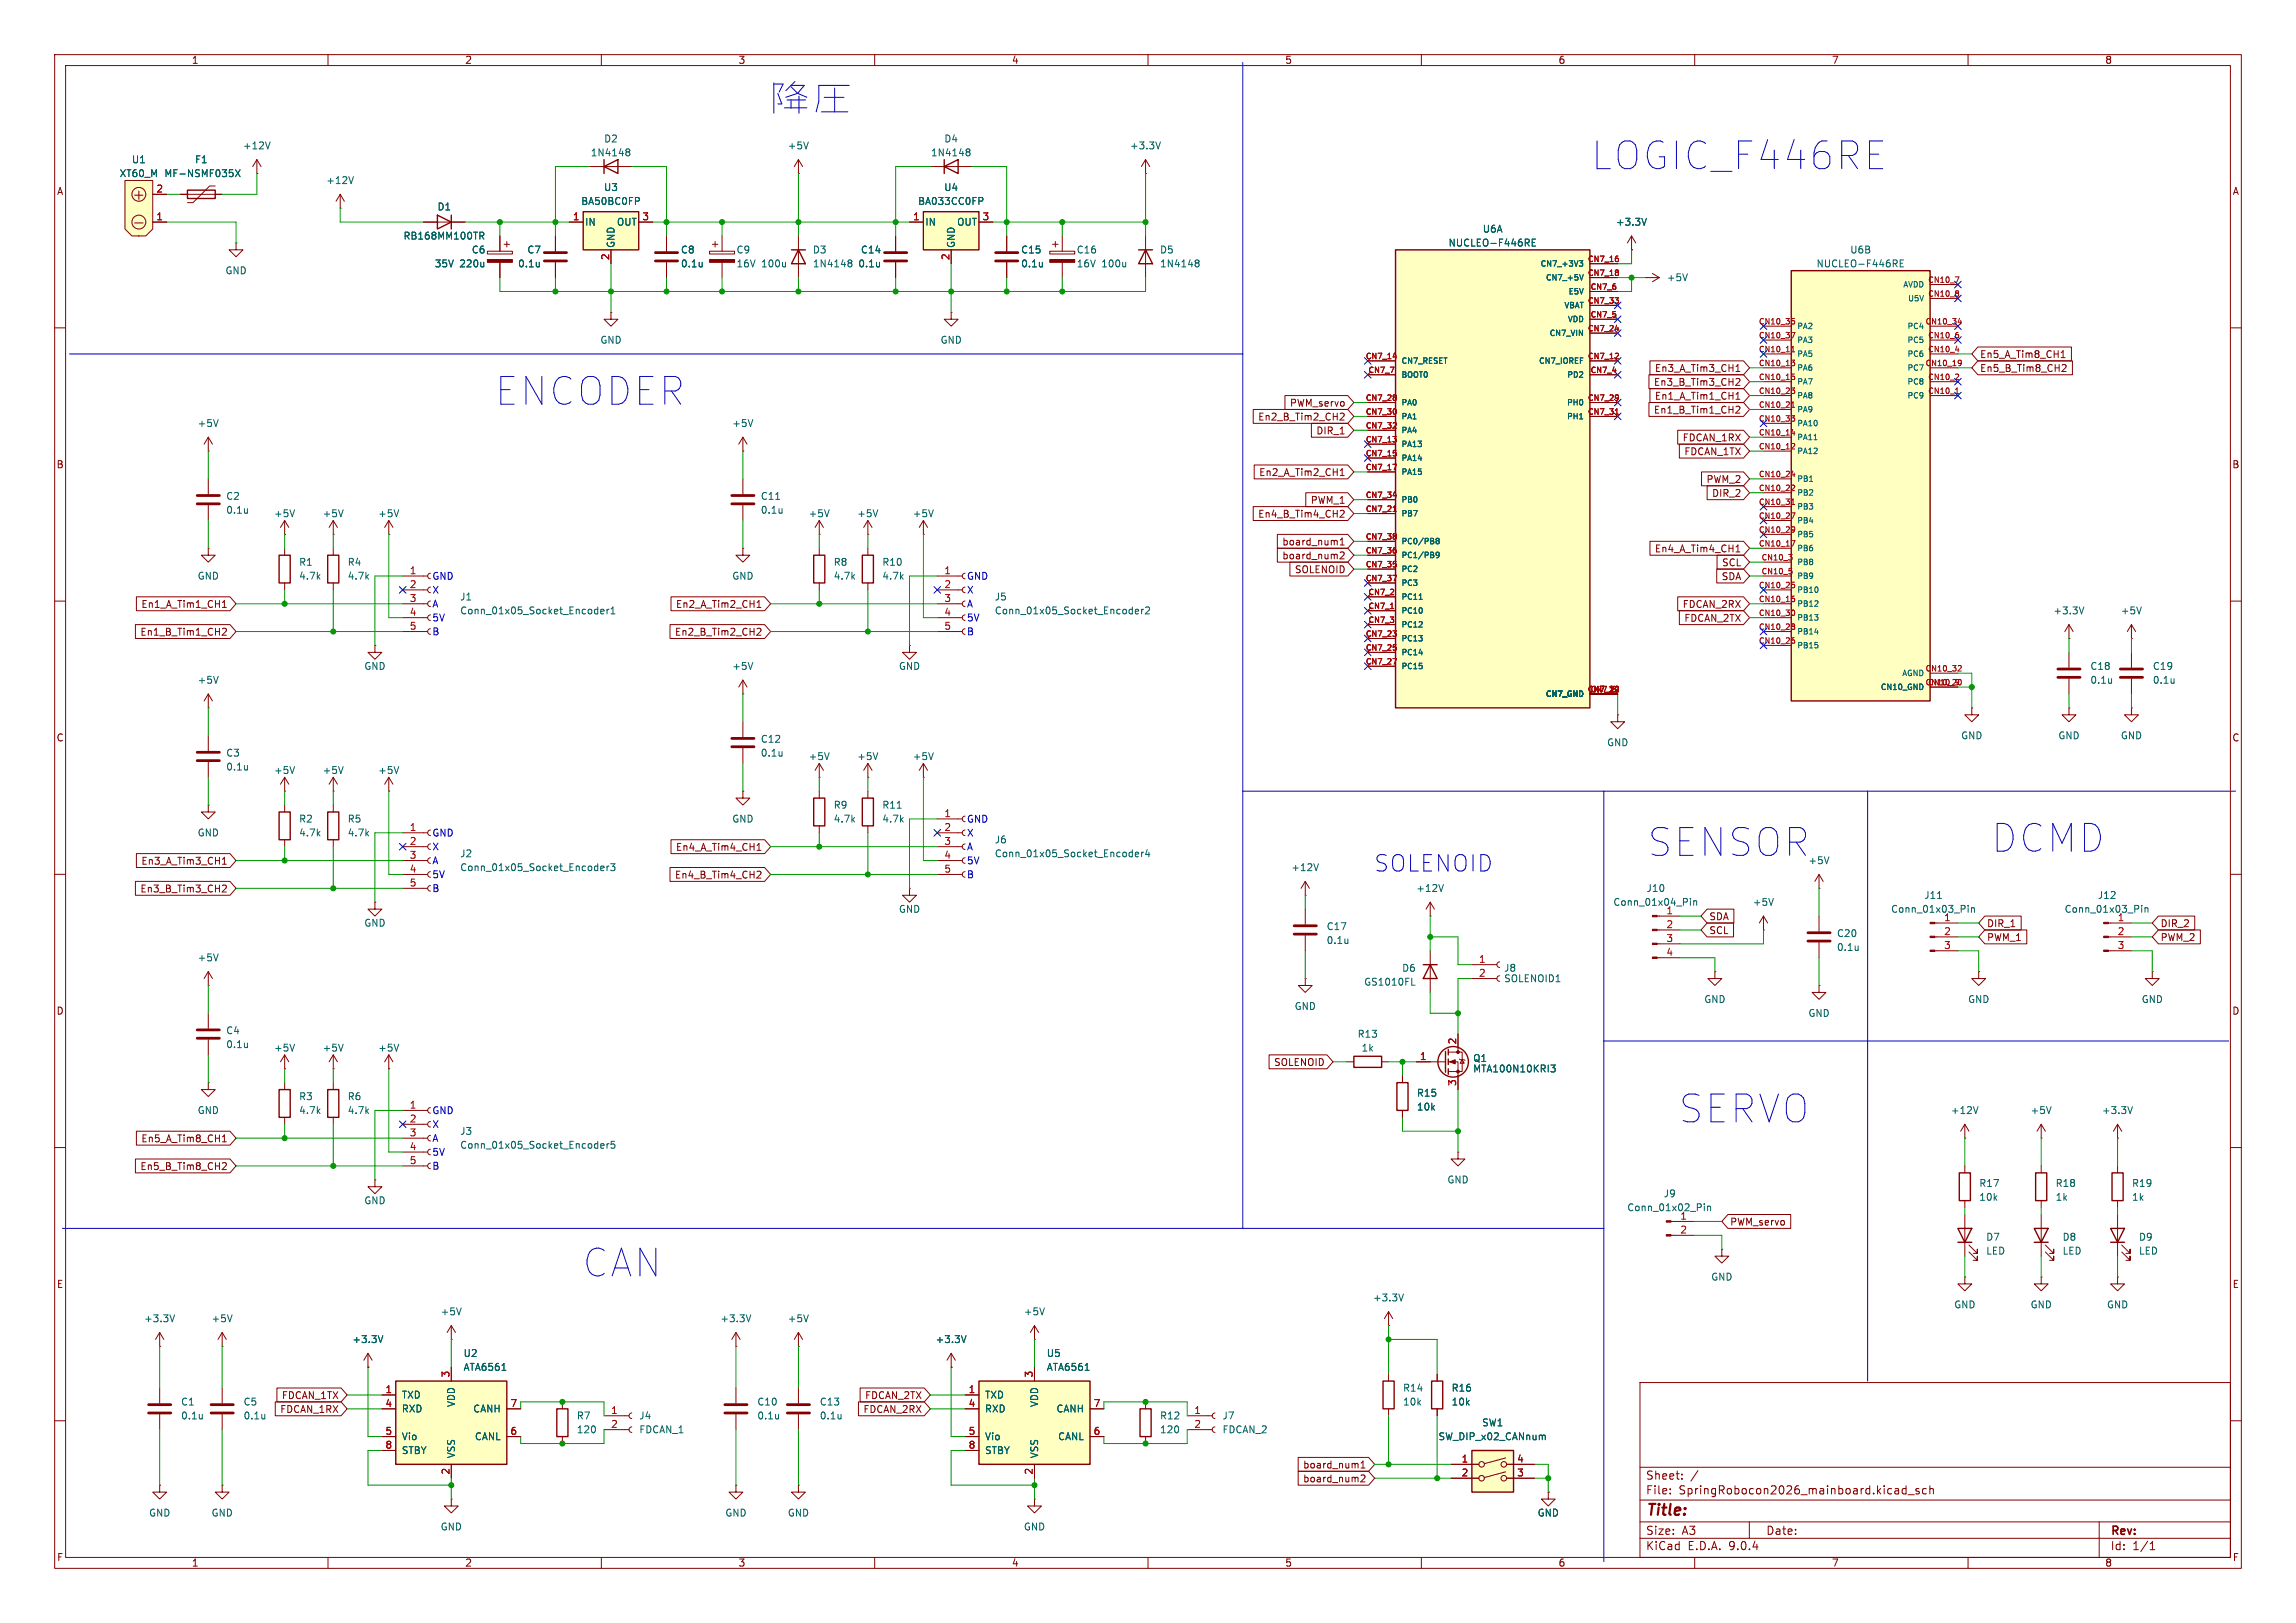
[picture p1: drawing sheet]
<svg xmlns="http://www.w3.org/2000/svg" width="420mm" height="297mm" viewBox="0 0 420 297" stroke-linecap="round" stroke-linejoin="round" font-family="sans-serif">
<defs><g id="words">
<g font-size="7.1" fill="#0000c2">
<text x="141" y="21.3">þÿ–MW'</text>
<text x="290.8" y="31.5">LOGIC_F446RE</text>
<text x="90.7" y="74.4">ENCODER</text>
<text x="301.5" y="157">SENSOR</text>
<text x="364.4" y="156.2">DCMD</text>
<text x="307.2" y="205.7">SERVO</text>
<text x="106.7" y="233.9">CAN</text>
</g>
<text font-size="4.2" fill="#0000c2" x="251.2" y="159.8">SOLENOID</text>
<g font-size="2.8" fill="#840000">
<text x="24.1" y="36.8">+</text>
<text x="301" y="277.9">Title:</text>
</g>
<g font-size="2.1" fill="#840000">
<text x="301" y="273.7">File:</text>
<text x="301" y="271">Sheet:</text>
<text x="307.1" y="273.7">SpringRobocon2026_mainboard.kicad_sch</text>
<text x="301" y="281.1">Size:</text>
<text x="307.6" y="281.1">A3</text>
<text x="323" y="281.1">Date:</text>
<text x="386" y="281.3">Rev:</text>
<text x="301" y="283.9">KiCad</text>
<text x="308.7" y="283.9">E.D.A.</text>
<text x="316.3" y="283.9">9.0.4</text>
<text x="386" y="283.9">Id:</text>
<text x="390.1" y="283.9">1/1</text>
</g>
<g font-size="1.8" fill="#840000">
<text x="35" y="11.9">1</text>
<text x="85" y="11.9">2</text>
<text x="135" y="11.9">3</text>
<text x="185" y="11.9">4</text>
<text x="235" y="11.9">5</text>
<text x="285" y="11.9">6</text>
<text x="335" y="11.9">7</text>
<text x="385" y="11.9">8</text>
<text x="10.3" y="35.9">A</text>
<text x="408.3" y="35.9">A</text>
<text x="362.1" y="65.7">En5_A_Tim8_CH1</text>
<text x="302.4" y="70.8">En3_B_Tim3_CH2</text>
<text x="302.6" y="68.3">En3_A_Tim3_CH1</text>
<text x="362.1" y="68.3">En5_B_Tim8_CH2</text>
<text x="230.1" y="77.2">En2_B_Tim2_CH2</text>
<text x="235.9" y="74.6">PWM_servo</text>
<text x="302.4" y="75.9">En1_B_Tim1_CH2</text>
<text x="302.6" y="73.3">En1_A_Tim1_CH1</text>
<text x="240.7" y="79.7">DIR_1</text>
<text x="307.7" y="81">FDCAN_1RX</text>
<text x="308" y="83.5">FDCAN_1TX</text>
<text x="10.3" y="85.9">B</text>
<text x="230.2" y="87.3">En2_A_Tim2_CH1</text>
<text x="312.1" y="88.6">PWM_2</text>
<text x="408.2" y="85.9">B</text>
<text x="230.1" y="94.9">En4_B_Tim4_CH2</text>
<text x="239.7" y="92.4">PWM_1</text>
<text x="313.1" y="91.1">DIR_2</text>
<text x="234.5" y="100">board_num1</text>
<text x="302.6" y="101.3">En4_A_Tim4_CH1</text>
<text x="234.5" y="102.6">board_num2</text>
<text x="236.8" y="105.1">SOLENOID</text>
<text x="314.8" y="106.4">SDA</text>
<text x="314.9" y="103.8">SCL</text>
<text x="25.8" y="111.4">En1_A_Tim1_CH1</text>
<text x="123.6" y="111.4">En2_A_Tim2_CH1</text>
<text x="307.7" y="111.4">FDCAN_2RX</text>
<text x="308" y="114">FDCAN_2TX</text>
<text x="25.6" y="116.5">En1_B_Tim1_CH2</text>
<text x="123.4" y="116.5">En2_B_Tim2_CH2</text>
<text x="10.3" y="135.9">C</text>
<text x="408.2" y="135.9">C</text>
<text x="123.6" y="155.9">En4_A_Tim4_CH1</text>
<text x="25.8" y="158.4">En3_A_Tim3_CH1</text>
<text x="123.4" y="161">En4_B_Tim4_CH2</text>
<text x="25.6" y="163.5">En3_B_Tim3_CH2</text>
<text x="312.6" y="171.1">SCL</text>
<text x="312.6" y="168.6">SDA</text>
<text x="363.4" y="172.4">PWM_1</text>
<text x="363.4" y="169.9">DIR_1</text>
<text x="395.1" y="169.9">DIR_2</text>
<text x="395.1" y="172.4">PWM_2</text>
<text x="10.3" y="185.9">D</text>
<text x="408.2" y="185.9">D</text>
<text x="233" y="195.3">SOLENOID</text>
<text x="25.8" y="209.2">En5_A_Tim8_CH1</text>
<text x="25.6" y="214.3">En5_B_Tim8_CH2</text>
<text x="316.4" y="224.5">PWM_servo</text>
<text x="10.3" y="235.9">E</text>
<text x="408.3" y="235.9">E</text>
<text x="51.5" y="256.2">FDCAN_1TX</text>
<text x="158.1" y="256.2">FDCAN_2TX</text>
<text x="51.2" y="258.8">FDCAN_1RX</text>
<text x="157.8" y="258.8">FDCAN_2RX</text>
<text x="238.3" y="268.9">board_num1</text>
<text x="238.3" y="271.5">board_num2</text>
<text x="10.3" y="285.9">F</text>
<text x="35" y="286.9">1</text>
<text x="85" y="286.9">2</text>
<text x="135" y="286.9">3</text>
<text x="185" y="286.9">4</text>
<text x="235" y="286.9">5</text>
<text x="285" y="286.9">6</text>
<text x="335" y="286.9">7</text>
<text x="385" y="286.9">8</text>
<text x="408.3" y="285.9">F</text>
</g>
<g font-size="1.8" fill="#006464">
<text x="44.3" y="27.5">+12V</text>
<text x="108" y="28.8">1N4148</text>
<text x="110.4" y="26.3">D2</text>
<text x="144" y="27.5">+5V</text>
<text x="170.2" y="28.8">1N4148</text>
<text x="172.6" y="26.3">D4</text>
<text x="206.6" y="27.5">+3.3V</text>
<text x="21.8" y="32.6">XT60_M</text>
<text x="24" y="30.1">U1</text>
<text x="30" y="32.6">MF-NSMF035X</text>
<text x="35.6" y="30.1">F1</text>
<text x="59.6" y="33.9">+12V</text>
<text x="110.4" y="35.2">U3</text>
<text x="172.6" y="35.2">U4</text>
<text x="79.9" y="38.7">D1</text>
<text x="106.2" y="37.7">BA50BC0FP</text>
<text x="106.9" y="41.5">IN</text>
<text x="112.8" y="41.5">OUT</text>
<text x="167.8" y="37.7">BA033CC0FP</text>
<text x="169.2" y="41.5">IN</text>
<text x="175" y="41.5">OUT</text>
<text x="295.5" y="41.5">+3.3V</text>
<text x="73.7" y="44">RB168MM100TR</text>
<text x="86.2" y="46.6">C6</text>
<text x="96.4" y="46.6">C7</text>
<text x="112.6" y="45.5" transform="rotate(-90 112.6 45.5)">GND</text>
<text x="124.5" y="46.6">C8</text>
<text x="134.6" y="46.6">C9</text>
<text x="148.6" y="46.6">D3</text>
<text x="157.4" y="46.6">C14</text>
<text x="174.9" y="45.5" transform="rotate(-90 174.9 45.5)">GND</text>
<text x="186.7" y="46.6">C15</text>
<text x="196.9" y="46.6">C16</text>
<text x="212.1" y="46.6">D5</text>
<text x="264.9" y="45.3">NUCLEO-F446RE</text>
<text x="271.1" y="42.8">U6A</text>
<text x="338.4" y="46.6">U6B</text>
<text x="41.1" y="50.4">GND</text>
<text x="79.4" y="49.1">35V</text>
<text x="84.1" y="49.1">220u</text>
<text x="94.7" y="49.1">0.1u</text>
<text x="124.5" y="49.1">0.1u</text>
<text x="134.6" y="49.1">16V</text>
<text x="139.3" y="49.1">100u</text>
<text x="148.6" y="49.1">1N4148</text>
<text x="156.9" y="49.1">0.1u</text>
<text x="186.7" y="49.1">0.1u</text>
<text x="196.9" y="49.1">16V</text>
<text x="201.5" y="49.1">100u</text>
<text x="212.1" y="49.1">1N4148</text>
<text x="304.8" y="51.7">+5V</text>
<text x="332.2" y="49.1">NUCLEO-F446RE</text>
<text x="109.7" y="63.1">GND</text>
<text x="172" y="63.1">GND</text>
<text x="36.1" y="78.3">+5V</text>
<text x="133.9" y="78.3">+5V</text>
<text x="41.3" y="91.7">C2</text>
<text x="41.3" y="94.2">0.1u</text>
<text x="50" y="94.8">+5V</text>
<text x="58.9" y="94.8">+5V</text>
<text x="69.1" y="94.8">+5V</text>
<text x="139.1" y="91.7">C11</text>
<text x="139.1" y="94.2">0.1u</text>
<text x="147.8" y="94.8">+5V</text>
<text x="156.7" y="94.8">+5V</text>
<text x="166.9" y="94.8">+5V</text>
<text x="36.1" y="106.3">GND</text>
<text x="54.6" y="103.7">R1</text>
<text x="54.6" y="106.3">4.7k</text>
<text x="63.5" y="103.7">R4</text>
<text x="63.5" y="106.3">4.7k</text>
<text x="133.9" y="106.3">GND</text>
<text x="152.4" y="103.7">R8</text>
<text x="152.4" y="106.3">4.7k</text>
<text x="161.3" y="106.3">4.7k</text>
<text x="161.3" y="103.7">R10</text>
<text x="84.1" y="110.1">J1</text>
<text x="84.1" y="112.6">Conn_01x05_Socket_Encoder1</text>
<text x="181.9" y="110.1">J5</text>
<text x="181.9" y="112.6">Conn_01x05_Socket_Encoder2</text>
<text x="375.5" y="112.6">+3.3V</text>
<text x="387.9" y="112.6">+5V</text>
<text x="36.1" y="125.3">+5V</text>
<text x="66.5" y="122.8">GND</text>
<text x="133.9" y="122.8">+5V</text>
<text x="164.3" y="122.8">GND</text>
<text x="382.3" y="122.8">C18</text>
<text x="382.3" y="125.3">0.1u</text>
<text x="393.7" y="122.8">C19</text>
<text x="393.7" y="125.3">0.1u</text>
<text x="139.1" y="136.1">C12</text>
<text x="293.9" y="136.8">GND</text>
<text x="358.6" y="135.5">GND</text>
<text x="376.4" y="135.5">GND</text>
<text x="387.9" y="135.5">GND</text>
<text x="41.3" y="138.7">C3</text>
<text x="41.3" y="141.2">0.1u</text>
<text x="50" y="141.8">+5V</text>
<text x="58.9" y="141.8">+5V</text>
<text x="69.1" y="141.8">+5V</text>
<text x="139.1" y="138.7">0.1u</text>
<text x="147.8" y="139.3">+5V</text>
<text x="156.7" y="139.3">+5V</text>
<text x="166.9" y="139.3">+5V</text>
<text x="152.4" y="148.2">R9</text>
<text x="161.3" y="148.2">R11</text>
<text x="36.1" y="153.3">GND</text>
<text x="54.6" y="150.7">R2</text>
<text x="54.6" y="153.3">4.7k</text>
<text x="63.5" y="150.7">R5</text>
<text x="63.5" y="153.3">4.7k</text>
<text x="133.9" y="150.7">GND</text>
<text x="152.4" y="150.7">4.7k</text>
<text x="161.3" y="150.7">4.7k</text>
<text x="181.9" y="154.5">J6</text>
<text x="84.1" y="157.1">J2</text>
<text x="84.1" y="159.6">Conn_01x05_Socket_Encoder3</text>
<text x="181.9" y="157.1">Conn_01x05_Socket_Encoder4</text>
<text x="236.1" y="159.6">+12V</text>
<text x="330.7" y="158.3">+5V</text>
<text x="164.3" y="167.2">GND</text>
<text x="259" y="163.4">+12V</text>
<text x="295" y="166">Conn_01x04_Pin</text>
<text x="301.1" y="163.4">J10</text>
<text x="304.7" y="167.4">1</text>
<text x="320.5" y="166">+5V</text>
<text x="345.8" y="167.2">Conn_01x03_Pin</text>
<text x="351.9" y="164.7">J11</text>
<text x="377.6" y="167.2">Conn_01x03_Pin</text>
<text x="383.7" y="164.7">J12</text>
<text x="66.5" y="169.8">GND</text>
<text x="242.6" y="170.4">C17</text>
<text x="242.6" y="172.9">0.1u</text>
<text x="335.9" y="171.7">C20</text>
<text x="355.5" y="168.7">1</text>
<text x="387.3" y="168.7">1</text>
<text x="36.1" y="176.1">+5V</text>
<text x="256.4" y="178">D6</text>
<text x="275" y="178">J8</text>
<text x="275" y="179.9">SOLENOID1</text>
<text x="335.9" y="174.2">0.1u</text>
<text x="236.7" y="185">GND</text>
<text x="249.4" y="180.6">GS1010FL</text>
<text x="311.7" y="183.7">GND</text>
<text x="359.9" y="183.7">GND</text>
<text x="391.7" y="183.7">GND</text>
<text x="41.3" y="189.5">C4</text>
<text x="41.3" y="192">0.1u</text>
<text x="248.2" y="190.1">R13</text>
<text x="330.7" y="186.3">GND</text>
<text x="50" y="192.6">+5V</text>
<text x="58.9" y="192.6">+5V</text>
<text x="69.1" y="192.6">+5V</text>
<text x="249" y="192.6">1k</text>
<text x="269.4" y="196.5">MTA100N10KRI3</text>
<text x="269.4" y="194.5">Q1</text>
<text x="54.6" y="201.5">R3</text>
<text x="63.5" y="201.5">R6</text>
<text x="259.1" y="203.4">10k</text>
<text x="259.1" y="200.9">R15</text>
<text x="36.1" y="204.1">GND</text>
<text x="54.6" y="204.1">4.7k</text>
<text x="63.5" y="204.1">4.7k</text>
<text x="84.1" y="207.9">J3</text>
<text x="356.8" y="204.1">+12V</text>
<text x="371.3" y="204.1">+5V</text>
<text x="384.4" y="204.1">+3.3V</text>
<text x="84.1" y="210.4">Conn_01x05_Socket_Encoder5</text>
<text x="66.5" y="220.6">GND</text>
<text x="264.7" y="216.8">GND</text>
<text x="297.6" y="221.8">Conn_01x02_Pin</text>
<text x="304.2" y="219.3">J9</text>
<text x="362" y="219.9">10k</text>
<text x="362" y="217.4">R17</text>
<text x="375.9" y="217.4">R18</text>
<text x="375.9" y="219.9">1k</text>
<text x="389.9" y="217.4">R19</text>
<text x="389.9" y="219.9">1k</text>
<text x="307.3" y="223.3">1</text>
<text x="363.2" y="227.2">D7</text>
<text x="377.2" y="227.2">D8</text>
<text x="391.2" y="227.2">D9</text>
<text x="363.2" y="229.8">LED</text>
<text x="377.2" y="229.8">LED</text>
<text x="391.2" y="229.8">LED</text>
<text x="251.1" y="238.4">+3.3V</text>
<text x="312.9" y="234.5">GND</text>
<text x="357.4" y="239.6">GND</text>
<text x="371.3" y="239.6">GND</text>
<text x="385.3" y="239.6">GND</text>
<text x="26.3" y="242.2">+3.3V</text>
<text x="38.6" y="242.2">+5V</text>
<text x="64.4" y="246">+3.3V</text>
<text x="80.5" y="240.9">+5V</text>
<text x="131.7" y="242.2">+3.3V</text>
<text x="144" y="242.2">+5V</text>
<text x="171" y="246">+3.3V</text>
<text x="187.2" y="240.9">+5V</text>
<text x="84.7" y="248.5">U2</text>
<text x="84.7" y="251.1">ATA6561</text>
<text x="191.4" y="248.5">U5</text>
<text x="191.4" y="251.1">ATA6561</text>
<text x="33" y="257.4">C1</text>
<text x="44.5" y="257.4">C5</text>
<text x="73.4" y="256.1">TXD</text>
<text x="83.4" y="257.6" transform="rotate(-90 83.4 257.6)">VDD</text>
<text x="138.4" y="257.4">C10</text>
<text x="149.9" y="257.4">C13</text>
<text x="180.1" y="256.1">TXD</text>
<text x="190.1" y="257.6" transform="rotate(-90 190.1 257.6)">VDD</text>
<text x="256.5" y="257.4">10k</text>
<text x="256.5" y="254.9">R14</text>
<text x="265.4" y="257.4">10k</text>
<text x="265.4" y="254.9">R16</text>
<text x="33" y="259.9">0.1u</text>
<text x="44.5" y="259.9">0.1u</text>
<text x="73.4" y="258.7">RXD</text>
<text x="73.4" y="263.8">Vio</text>
<text x="86.5" y="258.7">CANH</text>
<text x="86.8" y="263.8">CANL</text>
<text x="105.4" y="259.9">R7</text>
<text x="105.4" y="262.5">120</text>
<text x="116.8" y="259.9">J4</text>
<text x="116.8" y="262.5">FDCAN_1</text>
<text x="138.4" y="259.9">0.1u</text>
<text x="149.9" y="259.9">0.1u</text>
<text x="180.1" y="258.7">RXD</text>
<text x="180.1" y="263.8">Vio</text>
<text x="193.2" y="258.7">CANH</text>
<text x="193.5" y="263.8">CANL</text>
<text x="212.1" y="262.5">120</text>
<text x="212.1" y="259.9">R12</text>
<text x="223.5" y="259.9">J7</text>
<text x="223.5" y="262.5">FDCAN_2</text>
<text x="263" y="263.8">SW_DIP_x02_CANnum</text>
<text x="271" y="261.2">SW1</text>
<text x="73.4" y="266.3">STBY</text>
<text x="83.4" y="267" transform="rotate(-90 83.4 267)">VSS</text>
<text x="180.1" y="266.3">STBY</text>
<text x="190.1" y="267" transform="rotate(-90 190.1 267)">VSS</text>
<text x="27.2" y="277.7">GND</text>
<text x="38.6" y="277.7">GND</text>
<text x="80.5" y="280.3">GND</text>
<text x="132.6" y="277.7">GND</text>
<text x="144" y="277.7">GND</text>
<text x="187.2" y="280.3">GND</text>
<text x="281.2" y="277.7">GND</text>
</g>
<g font-size="1.8" fill="#a90000">
<text x="28.5" y="35.3">2</text>
<text x="28.5" y="40.4">1</text>
<text x="104.7" y="40.4">1</text>
<text x="117.4" y="40.4">3</text>
<text x="166.9" y="40.4">1</text>
<text x="179.6" y="40.4">3</text>
<text x="111.5" y="47.7" transform="rotate(-90 111.5 47.7)">2</text>
<text x="173.7" y="47.7" transform="rotate(-90 173.7 47.7)">2</text>
<text x="74.9" y="105.2">1</text>
<text x="74.9" y="107.7">2</text>
<text x="172.6" y="105.2">1</text>
<text x="172.6" y="107.7">2</text>
<text x="74.9" y="110.2">3</text>
<text x="74.9" y="112.8">4</text>
<text x="172.6" y="110.2">3</text>
<text x="172.6" y="112.8">4</text>
<text x="74.9" y="115.3">5</text>
<text x="172.6" y="115.3">5</text>
<text x="172.6" y="149.6">1</text>
<text x="74.9" y="152.1">1</text>
<text x="74.9" y="154.7">2</text>
<text x="172.6" y="152.1">2</text>
<text x="172.6" y="154.7">3</text>
<text x="74.9" y="157.2">3</text>
<text x="74.9" y="159.8">4</text>
<text x="172.6" y="157.2">4</text>
<text x="172.6" y="159.8">5</text>
<text x="74.9" y="162.3">5</text>
<text x="304.7" y="169.9">2</text>
<text x="304.7" y="172.5">3</text>
<text x="355.5" y="171.2">2</text>
<text x="355.5" y="173.7">3</text>
<text x="387.3" y="171.2">2</text>
<text x="387.3" y="173.7">3</text>
<text x="270.4" y="176.3">1</text>
<text x="270.4" y="178.8">2</text>
<text x="304.7" y="175">4</text>
<text x="266.4" y="191.2" transform="rotate(-90 266.4 191.2)">2</text>
<text x="259.6" y="194.1">1</text>
<text x="74.9" y="202.9">1</text>
<text x="266.4" y="198.8" transform="rotate(-90 266.4 198.8)">3</text>
<text x="74.9" y="205.5">2</text>
<text x="74.9" y="208">3</text>
<text x="74.9" y="210.6">4</text>
<text x="74.9" y="213.1">5</text>
<text x="307.3" y="225.8">2</text>
<text x="70.4" y="255">1</text>
<text x="70.4" y="257.6">4</text>
<text x="82.3" y="252.2" transform="rotate(-90 82.3 252.2)">3</text>
<text x="93.3" y="257.6">7</text>
<text x="177.1" y="255">1</text>
<text x="177.1" y="257.6">4</text>
<text x="189" y="252.2" transform="rotate(-90 189 252.2)">3</text>
<text x="200" y="257.6">7</text>
<text x="70.4" y="262.6">5</text>
<text x="93.3" y="262.6">6</text>
<text x="111.7" y="258.8">1</text>
<text x="111.7" y="261.4">2</text>
<text x="177.1" y="262.6">5</text>
<text x="200" y="262.6">6</text>
<text x="218.4" y="258.8">1</text>
<text x="218.4" y="261.4">2</text>
<text x="70.4" y="265.2">8</text>
<text x="82.3" y="269.9" transform="rotate(-90 82.3 269.9)">2</text>
<text x="177.1" y="265.2">8</text>
<text x="189" y="269.9" transform="rotate(-90 189 269.9)">2</text>
<text x="267.3" y="267.7">1</text>
<text x="277.4" y="267.7">4</text>
<text x="267.3" y="270.3">2</text>
<text x="277.4" y="270.3">3</text>
</g>
<g font-size="1.8" fill="#0000c2">
<text x="79" y="106.2">GND</text>
<text x="176.8" y="106.2">GND</text>
<text x="79" y="108.7">X</text>
<text x="79" y="113.8">5V</text>
<text x="79" y="111.3">A</text>
<text x="176.8" y="108.7">X</text>
<text x="176.8" y="113.8">5V</text>
<text x="176.8" y="111.3">A</text>
<text x="79" y="116.3">B</text>
<text x="176.8" y="116.3">B</text>
<text x="79" y="155.7">X</text>
<text x="79" y="153.2">GND</text>
<text x="176.8" y="155.7">A</text>
<text x="176.8" y="150.6">GND</text>
<text x="176.8" y="153.2">X</text>
<text x="79" y="160.8">5V</text>
<text x="79" y="158.2">A</text>
<text x="176.8" y="158.2">5V</text>
<text x="176.8" y="160.8">B</text>
<text x="79" y="163.3">B</text>
<text x="79" y="204">GND</text>
<text x="79" y="209">A</text>
<text x="79" y="206.5">X</text>
<text x="79" y="214.1">B</text>
<text x="79" y="211.6">5V</text>
</g>
<g font-size="1.4" fill="#006464">
<text x="281.7" y="49">CN7_+3V3</text>
<text x="282.6" y="51.5">CN7_+5V</text>
<text x="348" y="52.8">AVDD</text>
<text x="286" y="56.6">VBAT</text>
<text x="286.7" y="59.2">VDD</text>
<text x="286.8" y="54.1">E5V</text>
<text x="348.9" y="55.3">U5V</text>
<text x="283.3" y="61.7">CN7_VIN</text>
<text x="328.7" y="60.4">PA2</text>
<text x="328.7" y="63">PA3</text>
<text x="328.7" y="65.5">PA5</text>
<text x="348.8" y="60.4">PC4</text>
<text x="348.8" y="63">PC5</text>
<text x="348.8" y="65.5">PC6</text>
<text x="256.3" y="66.8">CN7_RESET</text>
<text x="256.3" y="69.3">BOOT0</text>
<text x="281.4" y="66.8">CN7_IOREF</text>
<text x="286.6" y="69.3">PD2</text>
<text x="328.7" y="68">PA6</text>
<text x="328.7" y="70.6">PA7</text>
<text x="348.8" y="68">PC7</text>
<text x="348.8" y="70.6">PC8</text>
<text x="256.3" y="74.4">PA0</text>
<text x="256.3" y="76.9">PA1</text>
<text x="286.5" y="74.4">PH0</text>
<text x="286.5" y="76.9">PH1</text>
<text x="328.7" y="73.1">PA8</text>
<text x="328.7" y="75.7">PA9</text>
<text x="348.8" y="73.1">PC9</text>
<text x="256.3" y="79.5">PA4</text>
<text x="256.3" y="82">PA13</text>
<text x="328.7" y="78.2">PA10</text>
<text x="328.7" y="80.7">PA11</text>
<text x="328.7" y="83.3">PA12</text>
<text x="256.3" y="84.6">PA14</text>
<text x="256.3" y="87.1">PA15</text>
<text x="328.7" y="88.4">PB1</text>
<text x="256.3" y="92.2">PB0</text>
<text x="256.3" y="94.7">PB7</text>
<text x="328.7" y="90.9">PB2</text>
<text x="328.7" y="93.4">PB3</text>
<text x="328.7" y="96">PB4</text>
<text x="256.3" y="99.8">PC0/PB8</text>
<text x="328.7" y="98.5">PB5</text>
<text x="328.7" y="101.1">PB6</text>
<text x="256.3" y="102.3">PC1/PB9</text>
<text x="256.3" y="104.9">PC2</text>
<text x="256.3" y="107.4">PC3</text>
<text x="328.7" y="103.6">PB8</text>
<text x="328.7" y="106.1">PB9</text>
<text x="256.3" y="110">PC11</text>
<text x="256.3" y="112.5">PC10</text>
<text x="328.7" y="108.7">PB10</text>
<text x="328.7" y="111.2">PB12</text>
<text x="328.7" y="113.8">PB13</text>
<text x="256.3" y="115">PC12</text>
<text x="256.3" y="117.6">PC13</text>
<text x="328.7" y="116.3">PB14</text>
<text x="328.7" y="118.8">PB15</text>
<text x="256.3" y="120.1">PC14</text>
<text x="256.3" y="122.7">PC15</text>
<text x="347.8" y="123.9">AGND</text>
<text x="282.6" y="127.7">CN7_GND</text>
<text x="343.9" y="126.5">CN10_GND</text>
</g>
<g font-size="1.4" fill="#a90000">
<text x="290.4" y="48">CN7_16</text>
<text x="290.4" y="50.5">CN7_18</text>
<text x="290.8" y="53.1">CN7_6</text>
<text x="352.6" y="51.8">CN10_7</text>
<text x="290.4" y="55.6">CN7_33</text>
<text x="290.8" y="58.2">CN7_5</text>
<text x="321.6" y="59.4">CN10_35</text>
<text x="352.1" y="59.4">CN10_34</text>
<text x="352.6" y="54.4">CN10_8</text>
<text x="249.7" y="65.8">CN7_14</text>
<text x="290.4" y="60.7">CN7_24</text>
<text x="290.4" y="65.8">CN7_12</text>
<text x="321.6" y="62">CN10_37</text>
<text x="321.6" y="64.5">CN10_11</text>
<text x="352.6" y="62">CN10_6</text>
<text x="352.6" y="64.5">CN10_4</text>
<text x="250.2" y="68.3">CN7_7</text>
<text x="290.8" y="68.3">CN7_4</text>
<text x="321.6" y="67.1">CN10_13</text>
<text x="321.6" y="69.6">CN10_15</text>
<text x="352.1" y="67.1">CN10_19</text>
<text x="352.6" y="69.6">CN10_2</text>
<text x="249.7" y="73.4">CN7_28</text>
<text x="249.7" y="75.9">CN7_30</text>
<text x="290.4" y="73.4">CN7_29</text>
<text x="290.4" y="75.9">CN7_31</text>
<text x="321.6" y="72.1">CN10_23</text>
<text x="321.6" y="74.7">CN10_21</text>
<text x="321.6" y="77.2">CN10_33</text>
<text x="352.6" y="72.1">CN10_1</text>
<text x="249.7" y="78.5">CN7_32</text>
<text x="249.7" y="81">CN7_13</text>
<text x="249.7" y="83.6">CN7_15</text>
<text x="321.6" y="79.8">CN10_14</text>
<text x="321.6" y="82.3">CN10_12</text>
<text x="249.7" y="86.1">CN7_17</text>
<text x="321.6" y="87.4">CN10_24</text>
<text x="321.6" y="89.9">CN10_22</text>
<text x="249.7" y="91.2">CN7_34</text>
<text x="249.7" y="93.7">CN7_21</text>
<text x="321.6" y="92.5">CN10_31</text>
<text x="321.6" y="95">CN10_27</text>
<text x="249.7" y="98.8">CN7_38</text>
<text x="249.7" y="101.3">CN7_36</text>
<text x="321.6" y="97.5">CN10_29</text>
<text x="321.6" y="100.1">CN10_17</text>
<text x="249.7" y="103.9">CN7_35</text>
<text x="249.7" y="106.4">CN7_37</text>
<text x="321.6" y="107.7">CN10_25</text>
<text x="322.1" y="102.6">CN10_3</text>
<text x="322.1" y="105.2">CN10_5</text>
<text x="250.2" y="109">CN7_2</text>
<text x="250.2" y="111.5">CN7_1</text>
<text x="321.6" y="110.2">CN10_16</text>
<text x="321.6" y="112.8">CN10_30</text>
<text x="249.7" y="116.6">CN7_23</text>
<text x="249.7" y="119.1">CN7_25</text>
<text x="250.2" y="114">CN7_3</text>
<text x="321.6" y="115.3">CN10_28</text>
<text x="321.6" y="117.9">CN10_26</text>
<text x="249.7" y="121.7">CN7_27</text>
<text x="352.1" y="122.9">CN10_32</text>
<text x="352.1" y="125.5">CN10_20</text>
<text x="352.6" y="125.5">CN10_9</text>
<text x="290.8" y="126.7">CN7_8</text>
<text x="294" y="126.7">20</text>
</g>
</g></defs>
<g fill="none" stroke="#840000" stroke-width=".18">
<path d="M10 10h400v277h-400zM12 12h396v273h-396zM60 10v2M110 10v2M160 10v2M210 10v2M260 10v2M310 10v2M360 10v2M62.2 38.1h.1M62.2 35.6l-.7 1.2M62.2 35.6l.8 1.2"/>
<path d="M62.2 35.6v2.5M43.2 44.5v1.2h1.2l-1.2 1.3-1.3-1.3h1.3M43.2 44.5h.1M77.5 40.6h7.6M89.2 46h4.5v.5h-4.5zM91.4 43.2v2.8M91.4 48v2.8M92.2 44.7h1M92.7 44.2v1M101.6 43.2v2.8M101.6 48v2.8M10 60h2"/>
<path d="M408 60h2M38.1 87.6v2.8M38.1 92.5v2.8M52.1 97.8h.1M52.1 95.3l-.8 1.2M52.1 95.3l.7 1.2M52.1 95.3v2.5M61 97.8h.1M61 95.3v2.5M61 95.3l-.8 1.2M61 95.3l.7 1.2M71.1 97.8h.1"/>
<path d="M71.1 95.3l-.7 1.2M71.1 95.3l.8 1.2M71.1 95.3v2.5M10 110h2M38.1 100.3v1.3h1.3l-1.3 1.3-1.3-1.3h1.3M38.1 100.3h.1M52.1 100.3v1.3M52.1 106.7v1.3M61 100.3v1.3M61 106.7v1.3M73.7 105.4h4.5M73.7 108h4.5"/>
<path d="M73.7 110.5h4.5M73.7 113h4.5M73.7 115.6h4.5M78.7 104.9l-.3 .2-.2 .3 .2 .4 .3 .1M78.7 107.4l-.3 .2-.2 .4 .2 .3 .3 .2M78.7 110l-.3 .1-.2 .4 .2 .3 .3 .2M78.7 112.5l-.3 .2-.2 .3 .2 .4 .3 .1M78.7 115.1l-.3 .1-.2 .4 .2 .3 .3 .2M378.5 119.4v2.8M389.9 119.4v2.8M408 110h2M360.7 129.5v1.3h1.2l-1.2 1.3-1.3-1.3h1.3"/>
<path d="M360.7 129.5h.1M378.5 129.5v1.3h1.2l-1.2 1.3-1.3-1.3h1.3M378.5 129.5h.1M378.5 124.2v2.8M389.9 129.5v1.3h1.3l-1.3 1.3-1.3-1.3h1.3M389.9 129.5h.1M389.9 124.2v2.8M10 160h2M408 160h2M269.2 176.5h4.6M269.2 179.1h4.6M274.3 176l-.3 .2-.2 .3 .2 .4 .3 .1"/>
<path d="M274.3 178.6l-.3 .1-.2 .4 .2 .3 .3 .2M303.1 167.6h4.2M303.1 170.2h4.2M303.1 172.7h4.2M303.1 175.3h4.2M313.7 177.8v1.3h1.3l-1.3 1.2-1.3-1.2h1.3M313.7 177.8h.1M322.6 170.2h.1M322.6 167.6l-.8 1.3M322.6 167.6l.7 1.3M322.6 167.6v2.6M332.7 162.6h.1"/>
<path d="M332.7 160l-.7 1.3M332.7 160l.8 1.3M332.7 160v2.6M332.7 167.6v2.8M332.7 172.5v2.8M353.9 168.9h4.2M353.9 171.5h4.2M353.9 174h4.2M361.9 177.8v1.3h1.3l-1.3 1.2-1.2-1.2h1.2M361.9 177.8h.1M332.7 180.3v1.3h1.3l-1.3 1.3-1.2-1.3h1.2M332.7 180.3h.1"/>
<path d="M10 210h2M359.4 208.3h.1M359.4 205.7v2.6M359.4 213.4v1.2M359.4 219.7v1.3M359.4 205.7l-.8 1.3M359.4 205.7l.8 1.3M408 210h2M305.7 223.5h4.2M305.7 226.1h4.2M315 228.6v1.3h1.2l-1.2 1.2-1.3-1.2h1.3M315 228.6h.1"/>
<path d="M359.4 233.7v1.2h1.3l-1.3 1.3-1.3-1.3h1.3M359.4 233.7h.1M359.4 222.2v7.7M360.2 229.1l1.5 1.5v-.7v.7h-.8M360.2 227.8l1.5 1.6v-.8v.8h-.8M373.4 233.7v1.2h1.2l-1.2 1.3-1.3-1.3h1.3M373.4 233.7h.1M373.4 222.2v7.7M374.1 229.1l1.6 1.5v-.7v.7h-.8M374.1 227.8l1.6 1.6v-.8v.8h-.8M387.3 233.7v1.2h1.3l-1.3 1.3-1.2-1.3h1.2M387.3 233.7h.1"/>
<path d="M387.3 222.2v7.7M388.1 229.1l1.5 1.5v-.7v.7h-.7M388.1 227.8l1.5 1.6v-.8v.8h-.7M300 253h108v32h-108zM10 260h2M300 278.5h108M300 274.5h108M300 268.5h108M305.5 273.2v.2M305.5 272.5v.1M307.7 270.5v.2M307.7 269.8v.1"/>
<path d="M310.6 269.1l-1.3 1.9M320 278.5v3M348.7 271.9v1.5M348.7 272.5l-.5-.1-.3 .3v.4l.2 .2h.6M349 273.5h1.2M351 272.5l-.3-.1-.3 .2 .1 .2 .5 .2v.3h-.6M352.4 272.5l-.5-.1-.2 .3v.4l.1 .2h.6M353 272.5l.2-.1 .4 .1 .1 .9M353 271.9v1.5M384 278.5v6.5M408 260h2M60 285v2"/>
<path d="M110 285v2M160 285v2M210 285v2M260 285v2M300 281.5h108M310 285v2M360 285v2M393.3 283.6h.9M393.3 282.5l.4-.4v1.5"/>
</g>
<path d="M99.6 46.2h4M99.6 47.8h4M36.1 90.7h4M36.1 92.2h4M376.4 122.4h4.1M376.4 124h4.1M387.9 122.4h4M387.9 124h4M330.7 170.7h4.1M330.7 172.2h4.1" fill="none" stroke="#840000" stroke-width=".51"/>
<g fill="none" stroke="#006464" stroke-width=".18">
<path d="M64.6 32.3l-.4 1.3M87.8 42.5h.5l.2 .2-.1 .4-.6 .1M88.1 43.2l.4 .6M98.6 48v.8M98.6 48.7v.1M45.3 93.1v.8M45.3 93.8l-.1 .1M53.9 93.3l-.4 1.3M62.8 93.3l-.4 1.3M72.9 93.3l-.4 1.3M109.2 111.5l.1 .1M109.3 111.1v1.2"/>
<path d="M109.3 112.3h-.1M109.9 111.9l.6-.1-.1-.2-.3-.1-.2 .2v.6h.5M111 111.5v.8M111.4 111.5l-.4 .2M111.8 112.3h.7M111.8 111.4l.3-.3v1.2M386.3 124.2v.8M386.3 124.9l-.1 .1M397.7 124.2v.8M397.7 124.9l-.1 .1M334.6 156.8l-.5 1.3M309.2 164.4v.1"/>
<path d="M309.2 164.8v.9M309.8 164.8v.9M309.8 165l.2-.2 .3 .1 .1 .8M324.4 164.4l-.4 1.3M339.9 173.1v.8M339.9 173.8l-.1 .1M354.4 164.4h.7M360 165.7v.1M360 166.1v.8M360.6 166.1v.8M360.6 166.2l.2-.1 .3 .1 .1 .7M361.8 202.5l-.4 1.3"/>
<path d="M311.8 220.3v.1M311.8 220.7v.9M312.4 220.7v.9M312.4 220.8l.1-.1 .3 .1 .1 .8"/>
</g>
<path d="M80 39.4l2.5 1.2-2.5 1.3zM82.5 39.4v2.5M51.1 101.6h2v5.1h-2zM59.9 101.6h2.1v5.1h-2.1zM358.4 214.6h2v5.1h-2zM358.1 224.8h2.6l-1.3 2.5zM358.1 227.3h2.6M372.1 224.8h2.5l-1.2 2.5zM372.1 227.3h2.5M386.1 224.8h2.5l-1.3 2.5zM386.1 227.3h2.5" fill="none" stroke="#840000" stroke-width=".25"/>
<g fill="#840000" stroke="#840000" stroke-width=".18">
<path d="M353.1 168.8h.8v.2h-.8z"/>
<path d="M353.1 171.3h.8v.3h-.8z"/>
<path d="M353.1 173.9h.8v.2h-.8z"/>
<path d="M304.8 223.4h.9v.2h-.9z"/>
<path d="M304.8 225.9h.9v.3h-.9z"/>
<path d="M89.2 47.5h4.5v.5h-4.5z"/>
<path d="M302.3 167.5h.8v.3h-.8z"/>
<path d="M302.3 170.1h.8v.2h-.8z"/>
<path d="M302.3 172.6h.8v.2h-.8z"/>
<path d="M302.3 175.1h.8v.3h-.8z"/>
</g>
<path d="M22.9 33h5v8.9l-1.2 1.3h-2.6l-1.2-1.3z" fill="#ffffc2"/>
<g fill="none" stroke="#840000" stroke-width=".18">
<path d="M22.9 33h5v8.9l-1.2 1.3h-2.6l-1.2-1.3zM27.9 35.6h2.6M33 35.6h7.6M39.4 34h-1l-3.1 3.1h-1M47 31.8h.1M47 29.2l-.8 1.3M47 29.2l.8 1.3M47 29.2v2.6M209.5 31.8h.1M209.5 29.2v2.6M209.5 29.2l-.7 1.3M209.5 29.2l.8 1.3"/>
<path d="M24.6 40.8h1.6M27.9 40.6h2.6M184.1 43.2v2.8M184.1 48v2.8M192 46h4.6v.5h-4.6zM192.5 44.7h1M193 44.2v1M194.3 43.2v2.8M194.3 48v2.8M209.5 43.2v7.6M373.4 208.3h.1M373.4 205.7v2.6"/>
<path d="M373.4 213.4v1.2M373.4 219.7v1.3M373.4 205.7l-.8 1.3M373.4 205.7l.7 1.3M387.3 208.3h.1M387.3 205.7v2.6M387.3 213.4v1.2M387.3 219.7v1.3M387.3 205.7l-.7 1.3M387.3 205.7l.8 1.3"/>
<circle cx="25.4" cy="35.6" r="1.27"/>
<circle cx="25.4" cy="40.6" r="1.27"/>
</g>
<path d="M34.3 34.8h5.1v1.5h-5.1zM208.3 45.7h2.5M209.5 45.7l1.3 2.6h-2.5zM372.4 214.6h2v5.1h-2zM386.3 214.6h2.1v5.1h-2.1z" fill="none" stroke="#840000" stroke-width=".25"/>
<g fill="none" stroke="#006464" stroke-width=".18">
<path d="M43.1 31.1l.8 1.2M43.9 31.1l-.8 1.2M49.4 26l-.4 1.2M212.3 26l-.5 1.2M190.7 48v.8M190.7 48.7l-.1 .1M218.7 48.1h.2M218.7 47.6h.4l.2 .1v.2l-.2 .2M218.9 48.1h.2M218.9 48.1l-.2 .1M219.1 48.1l.2 .3v.3l-.2 .1h-.4M375.2 202.5l-.4 1.3"/>
<path d="M390.1 202.5l-.5 1.3"/>
</g>
<path d="M182.1 46.2h4.1M182.1 47.8h4.1" fill="none" stroke="#840000" stroke-width=".51"/>
<path d="M192 47.5h4.6v.5h-4.6z" fill="#840000" stroke="#840000" stroke-width=".18"/>
<path d="M168.9 38.7h10.2v7h-10.2z" fill="#ffffc2"/>
<path d="M168.9 38.7h10.2v7h-10.2zM172.7 30.5l2.6-1.3v2.6zM172.7 29.2v2.6" fill="none" stroke="#840000" stroke-width=".25"/>
<path d="M170.2 30.5h7.6M166.4 40.6h2.5M174 45.7v2.6M179.1 40.6h2.5" fill="none" stroke="#840000" stroke-width=".18"/>
<path d="M176.8 27.7l.2 .1M176.8 27.3l.4-.1 .2 .2v.2l-.2 .2M177 27.8h.2M177 27.8l-.2 .1M177.2 27.8l.2 .2v.4l-.2 .1h-.4M179.1 36.1h.5l.2 .3-.1 .3-.6 .1" fill="none" stroke="#006464" stroke-width=".18"/>
<path d="M327.7 49.5h25.4v78.8h-25.4z" fill="#ffffc2"/>
<path d="M110.5 30.5l2.5-1.3v2.6zM110.5 29.2v2.6M327.7 49.5h25.4v78.8h-25.4z" fill="none" stroke="#840000" stroke-width=".25"/>
<g fill="none" stroke="#840000" stroke-width=".18">
<path d="M107.9 30.5h7.7M146 31.8h.1M146 29.2l-.7 1.3M146 29.2l.8 1.3M146 29.2v2.6M121.9 43.2v2.8M121.9 48v2.8M322.6 59.7h5.1M353.1 59.7h5M353.1 52.1h5M353.1 54.6h5M322.6 62.2h5.1"/>
<path d="M322.6 64.8h5.1M322.6 67.3h5.1M322.6 69.9h5.1M322.6 72.4h5.1M322.6 74.9h5.1M322.6 77.5h5.1M353.1 62.2h5M353.1 64.8h5M353.1 67.3h5M353.1 69.9h5M353.1 72.4h5M322.6 80h5.1"/>
<path d="M322.6 82.6h5.1M322.6 87.6h5.1M322.6 90.2h5.1M322.6 92.7h5.1M322.6 95.3h5.1M322.6 97.8h5.1M322.6 100.3h5.1M322.6 102.9h5.1M322.6 105.4h5.1M322.6 108h5.1M322.6 110.5h5.1M322.6 113h5.1"/>
<path d="M322.6 115.6h5.1M322.6 118.1h5.1M353.1 123.2h5M353.1 125.7h5M52.1 144.8h.1M52.1 142.2l-.8 1.3M52.1 142.2l.7 1.3M52.1 142.2v2.6"/>
</g>
<g fill="none" stroke="#a90000" stroke-width=".18">
<path d="M327.8 58.3h.4M327.9 58.7h.2l.2 .2-.1 .4h-.3M357.7 50.7h.6l-.4 1M358.2 53.7l.1 .1-.1 .4M358.2 53.3l.1 .1-.1 .2M358.2 59h.6M358.7 58.6v.7M327.7 65.9h.6l-.3 .4 .2 .1 .1 .3-.2 .2h-.3M327.7 71h.6l-.3 .4 .2 .1 .1 .3-.2 .2h-.3M327.7 76.1h.6l-.3 .4 .2 .1 .1 .3-.2 .2h-.3M327.7 60.8h.6l-.4 1M327.7 64.4h.6"/>
<path d="M327.7 74.5h.6M327.7 79.3h.6M327.8 68.4h.4M327.8 63.6l.2-.2v1M327.8 73.8l.2-.3v1M327.9 68.8h.2l.2 .2-.1 .4-.3 .1M328.2 78.9v.7M357.7 72h.6M357.7 64h.6M358.2 68.5v.4l-.5 .6h.6M358.2 61.3l.1 .1-.1 .4M358.4 65.9l.4 .2-.1 .6-.2 .2"/>
<path d="M358.8 66.3l-.4 .2M327.7 93.8h.6l-.4 1.1M327.7 98.9h.6l-.4 1M327.7 86.9h.6M327.7 92.3h.6M327.8 91.5l.2-.2v1M327.9 81.1l.3 .1 .1 .2-.6 .8h.6M327.9 88.8h.3l.1 .3-.6 .7h.6M327.9 96.4l.4 .2-.1 .6-.2 .2M328.2 86.6v.6M328.3 96.8l-.4 .2M327.2 101.5h.6l-.3 .4"/>
<path d="M327.3 104h.5M327.7 101.9l.1 .1-.1 .4M327.7 104.4l.1 .2-.1 .4M327.8 106.5h.4M327.9 106.9h.2l.2 .2-.1 .4-.3 .1M327.9 109.5l.4 .2-.1 .3-.3 .1M327.9 114.2l.4 .2-.2 .2M327.9 117.1l.4 .2-.1 .3-.3 .1M327.9 114.6h.2M328 109.1h.2M328 116.7h.2M328 111.6a.64 .64 0 0 1 0 1"/>
<path d="M328.1 114.6l.2 .4-.4 .2M358.3 121.8h.4l.1 .3-.7 .7h.7M358.5 124.3a.64 .64 0 0 1 0 1"/>
</g>
<g fill="none" stroke="#006464" stroke-width=".18">
<path d="M114.6 27.7l.1 .1M114.6 27.3l.4-.1 .1 .2 .1 .2-.2 .2M114.7 27.8h.3M114.7 27.8l-.1 .1M115 27.8l.2 .2-.1 .4-.1 .1h-.4M147.9 26l-.5 1.2M128.4 48v.8M128.4 48.7v.1M347.6 48.2h.4M348.2 47.6h-.6v1.2h.6M331 88.1h.6M331.8 80.5h.6"/>
<path d="M332 115.7h.6M53.9 140.3l-.4 1.2"/>
</g>
<path d="M119.9 46.2h4.1M119.9 47.8h4.1" fill="none" stroke="#840000" stroke-width=".51"/>
<path d="M106.7 38.7h10.1v7h-10.1z" fill="#ffffc2"/>
<path d="M106.7 38.7h10.1v7h-10.1zM51.1 148.6h2v5.1h-2zM51.1 199.4h2v5.1h-2zM101.9 257.8h2v5.1h-2z" fill="none" stroke="#840000" stroke-width=".25"/>
<g fill="none" stroke="#840000" stroke-width=".18">
<path d="M104.1 40.6h2.6M111.8 57.2v1.2h1.2l-1.2 1.3-1.3-1.3h1.3M111.8 57.2h.1M111.8 45.7v2.6M116.8 40.6h2.6M174 57.2v1.2h1.3l-1.3 1.3-1.3-1.3h1.3M174 57.2h.1M68.6 118.1v1.3h1.2l-1.2 1.3-1.3-1.3h1.3M68.6 118.1h.1M52.1 147.3v1.3M52.1 153.7v1.2M61 144.8h.1"/>
<path d="M61 142.2l-.8 1.3M61 142.2l.7 1.3M61 142.2v2.6M71.1 144.8h.1M71.1 142.2l-.7 1.3M71.1 142.2l.8 1.3M71.1 142.2v2.6M38.1 177.8l-.8 1.3M38.1 177.8l.8 1.3M38.1 177.8v2.5M38.1 198.1v1.3h1.3l-1.3 1.3-1.3-1.3h1.3M38.1 198.1h.1"/>
<path d="M38.1 180.3h.1M52.1 198.1v1.3M52.1 204.5v1.2M73.7 203.2h4.5M73.7 205.7h4.5M73.7 208.3h4.5M73.7 210.8h4.5M73.7 213.4h4.5M78.7 202.7l-.3 .1-.2 .4 .2 .4 .3 .1M78.7 205.2l-.3 .2-.2 .3 .2 .4 .3 .1M78.7 207.8l-.3 .1-.2 .4 .2 .3 .3 .2M78.7 210.3l-.3 .2-.2 .3 .2 .4 .3 .1"/>
<path d="M78.7 212.9l-.3 .1-.2 .4 .2 .3 .3 .2M102.9 256.5v1.3M110.5 259.1h4.6M115.6 258.6l-.4 .1-.1 .4 .1 .3 .4 .2M40.6 271.8v1.2h1.3l-1.3 1.3-1.2-1.3h1.2M40.6 271.8h.1M102.9 262.9v1.3M110.5 261.6h4.6M115.6 261.1l-.4 .2-.1 .3 .1 .4 .4 .1M134.6 271.8v1.2h1.3l-1.3 1.3-1.3-1.3h1.3M134.6 271.8h.1M146 271.8v1.2h1.3l-1.3 1.3-1.2-1.3h1.2"/>
<path d="M146 271.8h.1M189.2 274.3v1.3h1.3l-1.3 1.3-1.2-1.3h1.2M189.2 274.3h.1"/>
</g>
<path d="M116.7 36.1l.3 .3-.1 .3-.2 .1M62.8 140.3l-.4 1.2M72.9 140.3l-.4 1.2M39.9 174.6l-.4 1.2M109.9 209.7l.6-.1-.1-.3h-.3l-.2 .2v.6h.5M111 209.3v.8M111.4 209.3l-.4 .2M112.4 208.9h-.6v.6l.1-.2 .5 .1 .1 .2-.1 .4-.2 .1-.4-.1" fill="none" stroke="#006464" stroke-width=".18"/>
<path d="M255.3 45.7h35.5v83.8h-35.5z" fill="#ffffc2"/>
<path d="M255.3 45.7h35.5v83.8h-35.5z" fill="none" stroke="#840000" stroke-width=".25"/>
<g fill="none" stroke="#840000" stroke-width=".18">
<path d="M290.8 48.3h5.1M290.8 50.8h5.1M290.8 53.3h5.1M290.8 55.9h5.1M290.8 58.4h5.1M250.2 66h5.1M250.2 68.6h5.1M250.2 73.7h5.1M250.2 76.2h5.1M250.2 78.7h5.1M290.8 66h5.1M290.8 68.6h5.1"/>
<path d="M290.8 73.7h5.1M290.8 76.2h5.1M290.8 61h5.1M250.2 81.3h5.1M250.2 83.8h5.1M250.2 86.4h5.1M250.2 91.4h5.1M250.2 94h5.1M250.2 99.1h5.1M250.2 101.6h5.1M250.2 104.1h5.1M250.2 106.7h5.1"/>
<path d="M250.2 109.2h5.1M250.2 111.8h5.1M250.2 114.3h5.1M250.2 116.8h5.1M250.2 119.4h5.1M250.2 121.9h5.1M290.8 127h5.1M82.5 245.1h.1M82.5 242.6l-.7 1.2M82.5 242.6l.8 1.2M82.5 242.6v2.5M82.5 274.3v1.3h1.3l-1.3 1.3-1.2-1.3h1.2"/>
<path d="M82.5 274.3h.1"/>
</g>
<g fill="none" stroke="#a90000" stroke-width=".18">
<path d="M295.4 54.5h.7l-.4 .4M296 47.3l.1 .1-.1 .4M296 49.4l.1 .2-.1 .2M296 49.9l.1 .1-.1 .4M296 54.9l.1 .2-.1 .3M254.8 79.9h.6l-.3 .4M254.8 65.3h.7M255.3 72.3l.1 .2-.1 .1M255.3 72.7l.1 .2-.1 .3M255.3 74.9l.1 .3-.1 .5M255.3 77.4l.1 .4-.6 .6h.6M295.5 60.2h.6"/>
<path d="M295.5 75.8h.6M296 64.7v.4l-.6 .6h.7M296 72.3l.1 .5-.2 .4M296.1 72.7l-.1 .1M254.8 85h.7l-.5 1M254.8 90.7h.7M254.8 93.6h.6M254.9 82.4h.5M255.3 80.3l.1 .2-.1 .3M255.3 82.9l.1 .1-.1 .4M255.3 97.7l.1 .2-.1 .1M255.3 98.1l.1 .2-.1 .3"/>
<path d="M254.4 111.4h.5M254.8 105.3h.7l-.5 1M254.8 115.4h.6l-.3 .4M254.9 102.7h.5M254.9 118h.5M255.3 100.6l.1 .2-.1 .4M255.3 103.2l.1 .1-.1 .4M255.3 115.9l.1 .1-.1 .4M255.3 118.4l.1 .2-.1 .3M254.8 120.5h.7l-.5 1M296 125.6l.1 .6M296 125.7l.1 .3"/>
<path d="M296 126.4l-.1 .1M296.1 126.2l-.1 .3M296.1 126l-.1 .2M296.1 125.9l-.7 .7h.7"/>
</g>
<path d="M280.3 44.4h.4M280.9 43.8h-.6v1.2h.6M288.9 47.7h.6l-.3 .4 .3 .1v.3l-.2 .2h-.3M289.6 50.2l-.3 1.1M288.9 76.7h.6M262.9 98.9l-.2-.2 .2-.2 .4 .2-.2 .2M262.9 98.9l-.2 .2 .2 .4 .4-.2-.2-.4M262.9 98.9h.2M259.6 109.7h.6M263.3 101.5l-.2 .2-.3-.1-.1-.5 .4-.1 .2 .2-.1 .6-.1 .2-.3 .1M84.4 239.3l-.5 1.3" fill="none" stroke="#006464" stroke-width=".18"/>
<path d="M72.4 252.7h20.3v15.3h-20.3z" fill="#ffffc2"/>
<g fill="none" stroke="#840000" stroke-width=".25">
<path d="M59.9 148.6h2.1v5.1h-2.1zM148.8 146.1h2.1v5h-2.1zM247.6 193.3h5.1v2h-5.1zM255.5 198.1h2.1v5.1h-2.1zM264.4 192.4v3.8M264.9 192v1M264.9 193.8v1M264.9 195.6v1M72.4 252.7h20.3v15.3h-20.3zM253 252.7h2v5.1h-2zM261.9 252.7h2v5.1h-2z"/>
<circle cx="265.8" cy="194.3" r="2.79"/>
</g>
<g fill="none" stroke="#840000" stroke-width=".18">
<path d="M298.4 45.7h.1M298.4 43.2l-.7 1.3M298.4 43.2l.8 1.3M298.4 43.2v2.5M166.4 118.1v1.3h1.2l-1.2 1.3-1.3-1.3h1.3M166.4 118.1h.1M38.1 134.6v2.8M38.1 139.4v2.8M135.9 127h.1M135.9 124.5l-.8 1.2M135.9 124.5l.8 1.2M135.9 124.5v2.5"/>
<path d="M135.9 132.1v2.8M135.9 136.9v2.8M149.9 139.7l-.8 1.3M149.9 139.7l.7 1.3M149.9 139.7v2.5M158.7 139.7l-.7 1.3M158.7 139.7l.8 1.3M158.7 139.7v2.5M168.9 139.7l-.8 1.3M168.9 139.7l.8 1.3M168.9 139.7v2.5M38.1 147.3v1.3h1.3l-1.3 1.3-1.3-1.3h1.3"/>
<path d="M38.1 147.3h.1M61 147.3v1.3M61 153.7v1.2M135.9 144.8v1.3h1.3l-1.3 1.2-1.3-1.2h1.3M135.9 144.8h.1M149.9 142.2h.1M149.9 144.8v1.3M149.9 151.1v1.3M158.7 142.2h.1M168.9 142.2h.1M171.4 149.9h4.6M171.4 152.4h4.6"/>
<path d="M171.4 154.9h4.6M171.4 157.5h4.6M176.5 149.4l-.3 .1-.2 .4 .2 .3 .3 .2M176.5 151.9l-.3 .1-.2 .4 .2 .4 .3 .1M176.5 154.4l-.3 .2-.2 .3 .2 .4 .3 .1M176.5 157l-.3 .1-.2 .4 .2 .3 .3 .2M176.5 159.5l-.3 .2-.2 .3 .2 .4 .3 .1M166.4 162.6v1.2h1.2l-1.2 1.3-1.3-1.3h1.3M166.4 162.6h.1M171.4 160h4.6M246.4 194.3h1.2M252.7 194.3h1.3"/>
<path d="M256.5 196.9v1.2M259.1 194.3h5.3M264.9 192.5h2.6v3.6h-2.6M264.9 194.3h1.8v5.1M266.7 189.2v3.3M267 193.8l.1 .1h.7l.2 .2M267.5 193.9l.3 .7h-.7zM68.6 215.9v1.3h1.2l-1.2 1.2-1.3-1.2h1.3M68.6 215.9h.1M256.5 203.2v1.3M29.2 246.4h.1M29.2 243.8v2.6"/>
<path d="M29.2 254v2.8M29.2 258.8v2.8M29.2 243.8l-.8 1.3M29.2 243.8l.8 1.3M40.6 246.4h.1M40.6 243.8v2.6M40.6 254v2.8M40.6 258.8v2.8M40.6 243.8l-.7 1.3M40.6 243.8l.8 1.3M67.3 250.2h.1M67.3 247.6l-.8 1.3"/>
<path d="M67.3 247.6l.8 1.3M67.3 247.6v2.6M69.8 255.3h2.6M69.8 257.8h2.6M82.5 250.2v2.5M92.7 257.8h2.5M217.2 259.1h4.5M222.2 258.6l-.3 .1-.2 .4 .2 .3 .3 .2M254 242.6h.1M254 240v2.6M254 251.5v1.2M254 257.8v1.3"/>
<path d="M254 240l-.8 1.3M254 240l.8 1.3M262.9 251.5v1.2M262.9 257.8v1.3M29.2 271.8v1.2h1.3l-1.3 1.3-1.3-1.3h1.3M29.2 271.8h.1M69.8 262.9h2.6M69.8 265.4h2.6M82.5 268v2.5M92.7 262.9h2.5M217.2 261.6h4.5M222.2 261.1l-.3 .2-.2 .3 .2 .4 .3 .1"/>
</g>
<g fill="none" stroke="#006464" stroke-width=".18">
<path d="M301.2 39.9l-.5 1.3M137.7 121.2l-.4 1.3M143 137.5v.9M143 138.3h.1M151.7 137.7l-.4 1.3M160.6 137.7l-.5 1.3M170.7 137.7l-.4 1.3M45.3 140.1v.8M45.3 140.8l-.1 .1M207.7 156.4l.6-.2-.1-.2-.3-.1-.2 .2v.6h.5M208.8 155.9v.9M209.2 155.9l-.4 .3"/>
<path d="M209.9 155.5l-.3 .9h.7M210.2 155.9v.9M283.7 194.9h.8l-.4 .5 .3 .1v.5l-.2 .2-.4-.1M256.7 236.8l-.4 1.3M31.9 240.6l-.4 1.3M37 258.8v.9M37 259.5l-.1 .1M42.5 240.6l-.5 1.3M48.4 258.8v.9M48.4 259.5v.1M70 244.4l-.4 1.3M91.8 250.8h.7"/>
</g>
<path d="M36.1 137.7h4M36.1 139.2h4M133.9 135.1h4M133.9 136.7h4M27.2 257h4M27.2 258.6h4M38.6 257h4.1M38.6 258.6h4.1" fill="none" stroke="#840000" stroke-width=".51"/>
<g fill="#840000" stroke="#840000" stroke-width=".18">
<path d="M265.2 194.3l1-.4v.8z"/>
<circle cx="266.7" cy="192.5" r=".25"/>
<circle cx="266.7" cy="196.1" r=".25"/>
</g>
<path d="M269.2 265.4h7.7v7.6h-7.7z" fill="#ffffc2"/>
<g fill="none" stroke="#840000" stroke-width=".18">
<path d="M301 50.8h.1M301 50.8h2.5M302.3 50l1.2 .8M303.5 50.8l-1.2 .8M158.7 144.8v1.3M158.7 151.1v1.3M266.7 210.8v1.3h1.3l-1.3 1.3-1.3-1.3h1.3M266.7 210.8h.1M134.6 246.4h.1M134.6 243.8l-.7 1.3M134.6 243.8l.8 1.3M134.6 243.8v2.6"/>
<path d="M134.6 254v2.8M134.6 258.8v2.8M146 246.4h.1M146 243.8v2.6M146 254v2.8M146 258.8v2.8M146 243.8l-.7 1.3M146 243.8l.8 1.3M209.5 256.5v1.3M209.5 262.9v1.3M265.4 268h5.1M265.4 270.5h5.1"/>
<path d="M275.4 266.8l-3.9 1M275.4 269.3l-3.9 1.1M275.6 268h5.1M275.6 270.5h5.1M283.2 273v1.3h1.3l-1.3 1.3-1.3-1.3h1.3M283.2 273h.1"/>
<circle cx="271" cy="268" r=".51"/>
<circle cx="271" cy="270.5" r=".51"/>
<circle cx="275.1" cy="268" r=".51"/>
<circle cx="275.1" cy="270.5" r=".51"/>
</g>
<path d="M157.7 146.1h2.1v5h-2.1zM208.5 257.8h2.1v5.1h-2.1zM269.2 265.4h7.7v7.6h-7.7z" fill="none" stroke="#840000" stroke-width=".25"/>
<path d="M308.7 50.1l-.5 1.3M164.1 147.9h.7M137.3 240.6l-.4 1.3M142.4 258.8v.9M142.4 259.5v.1M147.9 240.6l-.5 1.3M153.8 258.8v.9M153.8 259.5v.1M282.3 262.6l.4 .2v.7" fill="none" stroke="#006464" stroke-width=".18"/>
<path d="M132.6 257h4.1M132.6 258.6h4.1M144 257h4.1M144 258.6h4.1" fill="none" stroke="#840000" stroke-width=".51"/>
<path d="M179.1 252.7h20.3v15.3h-20.3z" fill="#ffffc2"/>
<path d="M144.8 45.7h2.5M146 45.7l1.3 2.6h-2.5zM148.8 101.6h2.1v5.1h-2.1zM157.7 101.6h2.1v5.1h-2.1zM260.3 176.5h2.6M261.6 176.5l1.3 2.6h-2.6zM59.9 199.4h2.1v5.1h-2.1zM179.1 252.7h20.3v15.3h-20.3z" fill="none" stroke="#840000" stroke-width=".25"/>
<g fill="none" stroke="#840000" stroke-width=".18">
<path d="M27.9 35.6h2.6M33 35.6h1.3M39.4 35.6h1.2M27.9 40.6h2.6M77.5 40.6h2.5M82.5 40.6h2.6M91.4 43.2v2.8M91.4 48v2.8M101.6 43.2v2.8M101.6 48v2.8M104.1 40.6h2.6M111.8 45.7v2.6"/>
<path d="M116.8 40.6h2.6M121.9 43.2v2.8M121.9 48v2.8M129.8 46h4.6v.5h-4.6zM130.3 44.7h1M130.8 44.2v1M132.1 43.2v2.8M132.1 48v2.8M146 43.2v7.6M163.8 43.2v2.8M163.8 48v2.8M166.4 40.6h2.5"/>
<path d="M174 45.7v2.6M179.1 40.6h2.5M184.1 43.2v2.8M184.1 48v2.8M290.8 48.3h5.1M290.8 50.8h5.1M290.8 53.3h5.1M290.8 55.9h5.1M290.8 58.4h5.1M298.4 45.7h.1M229.2 74.9h17.3l1.1 1.3-1.1 1.3h-17.3zM235 72.4h11.5l1.1 1.3-1.1 1.2h-11.5z"/>
<path d="M239.9 77.5h6.6l1.1 1.2-1.1 1.3h-6.6zM245.2 75.7l.4-.1 .3 .4-.8 .9h.8M250.2 66h5.1M250.2 68.6h5.1M250.2 73.7h5.1M250.2 76.2h5.1M250.2 78.7h5.1M290.8 66h5.1M290.8 68.6h5.1M290.8 73.7h5.1M290.8 76.2h5.1M290.8 61h5.1"/>
<path d="M301.6 68.6h17.3l1.1 1.3-1.1 1.2h-17.3zM301.6 73.7h17.3l1.1 1.2-1.1 1.3h-17.3zM301.8 66h17.1l1.1 1.3-1.1 1.3h-17.1zM301.8 71.1h17.1l1.1 1.3-1.1 1.3h-17.1zM306.9 78.7h12l1.1 1.3-1.1 1.3h-12zM317.5 68h.8M317.5 67.1l.4-.4v1.3M317.5 72.2l.4-.4v1.3M317.5 73.1h.8M317.6 69.3h.4l.3 .3-.8 .9h.8M317.6 74.4l.4-.1 .3 .4-.8 .9h.8M361.8 66h17.3v2.6h-17.3l-1.1-1.3z"/>
<path d="M361.8 63.5h17.1v2.5h-17.1l-1.1-1.2zM377 65.4h.8M377 64.5l.4-.3v1.2M377.3 66.8l.4-.1 .2 .4-.8 .9h.8M38.1 82.6h.1M38.1 80v2.6M38.1 80l-.8 1.3M38.1 80l.8 1.3M135.9 82.6h.1M135.9 80v2.6M135.9 87.6v2.8M135.9 92.5v2.8"/>
<path d="M135.9 80l-.8 1.3M135.9 80l.8 1.3M149.9 97.8h.1M149.9 95.3l-.8 1.2M149.9 95.3l.7 1.2M149.9 95.3v2.5M158.7 97.8h.1M158.7 95.3l-.7 1.2M158.7 95.3l.8 1.2M158.7 95.3v2.5M168.9 97.8h.1M168.9 95.3l-.8 1.2"/>
<path d="M168.9 95.3l.8 1.2M168.9 95.3v2.5M229.2 92.7h17.3l1.1 1.3-1.1 1.3h-17.3zM229.4 85.1h17.1l1.1 1.3-1.1 1.2h-17.1zM233.7 97.8h12.8l1.1 1.3-1.1 1.2h-12.8zM238.9 90.2h7.6l1.1 1.2-1.1 1.3h-7.6zM245.2 87h.7M245.2 86.1l.3-.3v1.2M245.2 98.8l.3-.3v1.2M245.2 99.7h.7M245.2 93.4h.4l.3 .3-.8 1h.8M250.2 81.3h5.1"/>
<path d="M250.2 83.8h5.1M250.2 86.4h5.1M250.2 91.4h5.1M250.2 94h5.1M250.2 99.1h5.1M301.8 99.1h17.1l1.1 1.2-1.1 1.3h-17.1zM307.2 81.3h11.7l1.1 1.3-1.1 1.2h-11.7zM311.2 86.4h7.7l1.1 1.2-1.1 1.3h-7.7zM312.3 88.9h6.6l1.1 1.3-1.1 1.2h-6.6zM24.8 114.3h17.3l1.1 1.3-1.1 1.2h-17.3zM25 109.2h17.1l1.1 1.3-1.1 1.3h-17.1zM40.7 111.2h.7"/>
<path d="M40.7 110.3l.3-.4v1.3M40.7 115h.5l.2 .3-.8 .9h.8M122.6 114.3h17.3l1.1 1.3-1.1 1.2h-17.3zM122.7 109.2h17.2l1.1 1.3-1.1 1.3h-17.2zM135.9 100.3v1.3h1.3l-1.3 1.3-1.3-1.3h1.3M135.9 100.3h.1M138.5 110.3l.3-.4v1.3M138.5 111.2h.7M138.5 115h.5l.2 .3-.8 .9h.8M149.9 100.3v1.3M149.9 106.7v1.3M158.7 100.3v1.3"/>
<path d="M158.7 106.7v1.3M171.4 105.4h4.6M171.4 108h4.6M171.4 110.5h4.6M171.4 113h4.6M171.4 115.6h4.6M176.5 104.9l-.3 .2-.2 .3 .2 .4 .3 .1M176.5 107.4l-.3 .2-.2 .4 .2 .3 .3 .2M176.5 110l-.3 .1-.2 .4 .2 .3 .3 .2M176.5 112.5l-.3 .2-.2 .3 .2 .4 .3 .1M176.5 115.1l-.3 .1-.2 .4 .2 .3 .3 .2M233.7 100.3h12.8l1.1 1.3-1.1 1.3h-12.8z"/>
<path d="M236 102.9h10.5l1.1 1.2-1.1 1.3h-10.5zM245.2 101.1l.4-.1 .3 .4-.8 .9h.8M250.2 101.6h5.1M250.2 104.1h5.1M250.2 106.7h5.1M250.2 109.2h5.1M250.2 111.8h5.1M250.2 114.3h5.1M250.2 116.8h5.1M250.2 119.4h5.1M306.9 109.2h12l1.1 1.3-1.1 1.3h-12zM307.2 111.8h11.7l1.1 1.2-1.1 1.3h-11.7z"/>
<path d="M314 104.1h4.9l1.1 1.3-1.1 1.3h-4.9zM314.1 101.6h4.8l1.1 1.3-1.1 1.2h-4.8zM317.5 100.1l.4-.4v1.3M317.5 101h.8M378.5 116.8h.1M378.5 114.3l-.8 1.3M378.5 114.3l.7 1.3M378.5 114.3v2.5M389.9 116.8h.1M389.9 114.3l-.8 1.3M389.9 114.3l.8 1.3M389.9 114.3v2.5"/>
<path d="M38.1 129.5h.1M38.1 127v2.5M38.1 127l-.8 1.3M38.1 127l.8 1.3M250.2 121.9h5.1M290.8 127h5.1M295.9 130.8v1.3h1.3l-1.3 1.3-1.3-1.3h1.3M295.9 130.8h.1M25 156.2h17.1l1.1 1.3-1.1 1.3h-17.1zM40.7 157.2l.3-.3v1.3M40.7 158.2h.7M73.7 152.4h4.5"/>
<path d="M73.7 154.9h4.5M73.7 157.5h4.5M78.7 151.9l-.3 .1-.2 .4 .2 .4 .3 .1M78.7 154.4l-.3 .2-.2 .3 .2 .4 .3 .1M78.7 157l-.3 .1-.2 .4 .2 .3 .3 .2M78.7 159.5l-.3 .2-.2 .3 .2 .4 .3 .1M122.6 158.7h17.3l1.1 1.3-1.1 1.3h-17.3zM122.7 153.7h17.2l1.1 1.2-1.1 1.3h-17.2zM138.5 155.6h.7M138.5 154.7l.3-.4v1.3M138.5 159.5l.5-.1 .2 .4-.8 .9h.8M24.8 161.3h17.3l1.1 1.3-1.1 1.2h-17.3z"/>
<path d="M40.7 162h.5l.2 .3-.8 .9h.8M68.6 165.1v1.3h1.2l-1.2 1.2-1.3-1.2h1.3M68.6 165.1h.1M73.7 160h4.5M73.7 162.6h4.5M78.7 162.1l-.3 .1-.2 .4 .2 .3 .3 .2M238.8 163.8h.1M238.8 179.1v1.2h1.2l-1.2 1.3-1.3-1.3h1.3M238.8 179.1h.1M238.8 161.3l-.8 1.3M238.8 161.3l.7 1.3M238.8 161.3v2.5"/>
<path d="M238.8 166.4v2.8M238.8 171.2v2.8M261.6 167.6h.1M261.6 165.1l-.7 1.3M261.6 165.1l.8 1.3M261.6 165.1v2.5M261.6 174v7.6M312.3 168.9h4.8v2.6h-4.8l-1.2-1.3zM312.3 166.4h4.9v2.5h-4.9l-1.2-1.3zM363.1 170.2h7.6v2.5h-7.6l-1.2-1.2zM363.1 167.6h6.6v2.6h-6.6l-1.2-1.3zM385.7 168.9h4.2"/>
<path d="M385.7 171.5h4.2M385.7 174h4.2M393.7 177.8v1.3h1.3l-1.3 1.2-1.3-1.2h1.3M393.7 177.8h.1M394.8 167.6h6.7v2.6h-6.7l-1.1-1.3zM394.8 170.2h7.7v2.5h-7.7l-1.1-1.2zM38.1 185.4v2.8M38.1 190.2v2.8M52.1 195.6h.1M52.1 193l-.8 1.3M52.1 193l.7 1.3M52.1 193v2.6"/>
<path d="M61 195.6h.1M61 193l-.8 1.3M61 193l.7 1.3M61 193v2.6M61 198.1v1.3M71.1 195.6h.1M71.1 193l-.7 1.3M71.1 193l.8 1.3M71.1 193v2.6M232.1 193h10.6l1.1 1.3-1.1 1.3h-10.6zM256.5 196.9v1.2M259.1 194.3h2.5"/>
<path d="M266.7 189.2v2.6M266.7 196.9v2.5M24.8 212.1h17.3l1.1 1.3-1.1 1.2h-17.3zM25 207h17.1l1.1 1.3-1.1 1.3h-17.1zM40.7 208l.3-.3v1.3M40.7 209h.7M40.7 212.8h.5l.2 .3-.8 .9h.8M61 204.5v1.2M256.5 203.2v1.3M316.1 222.2h11.5v2.6h-11.5l-1.1-1.3zM50.4 256.5h12l1.1 1.3-1.1 1.3h-12zM50.7 254h11.7l1.1 1.3-1.1 1.2h-11.7z"/>
<path d="M67.3 250.2h.1M69.8 255.3h2.6M69.8 257.8h2.6M82.5 250.2v2.5M92.7 257.8h2.5M157 256.5h12.1l1.1 1.3-1.1 1.3h-12.1zM157.3 254h11.8l1.1 1.3-1.1 1.2h-11.8zM174 250.2h.1M174 247.6l-.8 1.3M174 247.6l.8 1.3M174 247.6v2.6M176.5 255.3h2.6"/>
<path d="M176.5 257.8h2.6M189.2 245.1h.1M189.2 242.6v2.5M189.2 250.2v2.5M189.2 242.6l-.7 1.2M189.2 242.6l.8 1.2M199.4 257.8h2.5M262.9 251.5v1.2M262.9 257.8v1.3M69.8 262.9h2.6M69.8 265.4h2.6M82.5 268v2.5"/>
<path d="M92.7 262.9h2.5M176.5 262.9h2.6M176.5 265.4h2.6M189.2 268v2.5M199.4 262.9h2.5M237.5 269.2h12.8l1.2 1.3-1.2 1.3h-12.8zM237.5 266.7h12.8l1.2 1.3-1.2 1.2h-12.8zM249 270l.4-.1 .3 .4-.8 .9h.8M249 268.6h.7M249 267.7l.3-.3v1.2M265.4 268h5.1M265.4 270.5h5.1"/>
<path d="M275.6 268h5.1M275.6 270.5h5.1M283.2 273h.1"/>
</g>
<g fill="none" stroke="#006464" stroke-width=".18">
<path d="M43.1 31.1l.8 1.2M43.9 31.1l-.8 1.2M116.7 36.1l.3 .3-.1 .3-.2 .1M179.1 36.1h.5l.2 .3-.1 .3-.6 .1M301.2 39.9l-.5 1.3M87.8 42.5h.5l.2 .2-.1 .4-.6 .1M88.1 43.2l.4 .6M98.6 48v.8M98.6 48.7v.1M128.4 48v.8M128.4 48.7v.1M155.2 48.1h.2"/>
<path d="M155.2 47.6h.4l.2 .1v.2l-.2 .2M155.4 48.1h.2M155.4 48.1l-.2 .1M155.6 48.1l.2 .3v.3l-.2 .1h-.4M160.9 48v.8M160.9 48.7l-.1 .1M190.7 48v.8M190.7 48.7l-.1 .1M280.3 44.4h.4M280.9 43.8h-.6v1.2h.6M288.9 47.7h.6l-.3 .4 .3 .1v.3l-.2 .2h-.3M289.6 50.2l-.3 1.1"/>
<path d="M39.9 76.8l-.4 1.2M137.7 76.8l-.4 1.2M288.9 76.7h.6M141.9 91.4h.7M143 93.8v.1M143 93.1v.8M151.7 93.3l-.4 1.3M160.6 93.3l-.5 1.3M170.7 93.3l-.4 1.3M262.9 98.9l-.2-.2 .2-.2 .4 .2-.2 .2M262.9 98.9l-.2 .2 .2 .4 .4-.2-.2-.4M262.9 98.9h.2"/>
<path d="M207.7 111.9l.6-.1-.1-.2-.3-.1-.2 .2v.6h.5M208.8 111.5v.8M209.2 111.5l-.4 .2M209.6 111.2l.4-.1 .3 .3-.8 .9h.8M259.6 109.7h.6M263.3 101.5l-.2 .2-.3-.1-.1-.5 .4-.1 .2 .2-.1 .6-.1 .2-.3 .1M381.2 111.1l-.4 1.2M391.7 111.1l-.4 1.2M39.9 123.8l-.4 1.2M109.9 158.9l.6-.1-.1-.3h-.3l-.2 .2v.6h.5M111 158.5v.8M111.4 158.5l-.4 .2"/>
<path d="M111.7 158.1h.8l-.4 .4 .3 .2v.5l-.2 .1-.5-.1M241.2 158.1l-.4 1.2M246.6 171.8v.9M246.6 172.5l-.1 .1M264 161.9l-.4 1.2M391.8 165.7v.1M391.8 166.1v.8M392.4 166.1v.8M392.4 166.2l.2-.1 .3 .1v.7M45.3 190.9v.8M45.3 191.6l-.1 .1M53.9 191.1l-.4 1.2"/>
<path d="M62.8 191.1l-.4 1.2M72.9 191.1l-.4 1.2M258.2 180.3h.6M283.7 194.9h.8l-.4 .5 .3 .1v.5l-.2 .2-.4-.1M191 239.3l-.4 1.3M70 244.4l-.4 1.3M91.8 250.8h.7M176.7 244.4l-.4 1.3M198.5 250.8h.7M282.3 262.6l.4 .2v.7"/>
</g>
<path d="M161.8 46.2h4.1M161.8 47.8h4.1M133.9 90.7h4M133.9 92.2h4M236.7 169.4h4.1M236.7 170.9h4.1M36.1 188.5h4M36.1 190h4" fill="none" stroke="#840000" stroke-width=".51"/>
<g fill="#840000" stroke="#840000" stroke-width=".18">
<path d="M129.8 47.5h4.6v.5h-4.6z"/>
<path d="M384.8 168.8h.9v.2h-.9z"/>
<path d="M384.8 171.3h.9v.3h-.9z"/>
<path d="M384.8 173.9h.9v.2h-.9z"/>
</g>
<path d="M227.3 11.4v213.4M12.7 64.8h214.6M227.3 144.8h181.6M293.4 144.8v140.9M341.6 144.8v107.9M293.4 190.5h114.3M11.4 224.8h282" fill="none" stroke="#0000c2" stroke-width=".18"/>
<g fill="none" stroke="#009600" stroke-width=".18">
<path d="M30.5 35.6h2.5M47 31.8v3.8h-6.4M62.2 38.1v2.5h15.3M107.9 30.5h-6.3v12.7M115.6 30.5h6.3v12.7M146 31.8v11.4M170.2 30.5h-6.4v12.7M177.8 30.5h6.3v12.7M209.5 31.8v11.4M30.5 40.6h12.7v3.9M85.1 40.6h19M91.4 50.8v2.5h118.1v-2.5"/>
<path d="M91.4 40.6v2.6M101.6 50.8v2.5M111.8 48.3v8.9M119.4 40.6h47M121.9 50.8v2.5M132.1 40.6v2.6M132.1 50.8v2.5M146 50.8v2.5M163.8 50.8v2.5M174 48.3v8.9M181.6 40.6h27.9M184.1 50.8v2.5"/>
<path d="M194.3 40.6v2.6M194.3 50.8v2.5M295.9 50.8h5.1M298.4 50.8v2.5h-2.5M298.4 45.7v2.6h-2.5M247.6 76.2h2.6M247.6 78.7h2.6M247.6 73.7h2.6M320 74.9h2.6M320 67.3h2.6M320 69.9h2.6M320 72.4h2.6"/>
<path d="M358.1 64.8h2.6M358.1 67.3h2.6M38.1 82.6v5M38.1 95.3v5M52.1 97.8v2.5M61 97.8v2.5M71.1 97.8v15.2h2.6M135.9 82.6v5M135.9 95.3v5M149.9 97.8v2.5M158.7 97.8v2.5M168.9 97.8v15.2h2.5"/>
<path d="M247.6 91.4h2.6M247.6 86.4h2.6M247.6 94h2.6M247.6 99.1h2.6M320 80h2.6M320 82.6h2.6M320 87.6h2.6M320 90.2h2.6M43.2 110.5h30.5M43.2 115.6h30.5M52.1 108v2.5M61 108v7.6"/>
<path d="M73.7 105.4h-5.1v12.7M141 110.5h30.4M141 115.6h30.4M149.9 108v2.5M158.7 108v7.6M171.4 105.4h-5v12.7M247.6 104.1h2.6M247.6 101.6h2.6M320 105.4h2.6M320 110.5h2.6M320 100.3h2.6M320 102.9h2.6"/>
<path d="M320 113h2.6M378.5 116.8v2.6M389.9 116.8v2.6M38.1 129.5v5.1M135.9 127v5.1M135.9 139.7v5.1M295.9 127v3.8M358.1 123.2h2.6v6.3M358.1 125.7h2.6M378.5 127v2.5M389.9 127v2.5M38.1 142.2v5.1"/>
<path d="M43.2 157.5h30.5M52.1 144.8v2.5M52.1 154.9v2.6M61 144.8v2.5M61 154.9v7.7M71.1 144.8v15.2h2.6M73.7 152.4h-5.1v12.7M141 154.9h30.4M149.9 142.2v2.6M149.9 152.4v2.5M158.7 142.2v2.6M158.7 152.4v7.6"/>
<path d="M168.9 142.2v15.3h2.5M171.4 149.9h-5v12.7M43.2 162.6h30.5M141 160h30.4M238.8 163.8v2.6M238.8 174v5.1M261.6 171.5h5.1v5h2.5M261.6 167.6v6.4M269.2 179.1h-2.5v10.1M307.3 175.3h6.4v2.5M307.3 167.6h3.8M307.3 170.2h3.8"/>
<path d="M322.6 170.2v2.5h-15.3M332.7 162.6v5M332.7 175.3v5M358.1 171.5h3.8M358.1 168.9h3.8M358.1 174h3.8v3.8M389.9 171.5h3.8M389.9 168.9h3.8M389.9 174h3.8v3.8M38.1 180.3v5.1M38.1 193v5.1M52.1 195.6v2.5"/>
<path d="M61 195.6v2.5M71.1 195.6v15.2h2.6M243.8 194.3h2.6M254 194.3h5.1M256.5 194.3v2.6M261.6 181.6v3.8h5.1M266.7 199.4v11.4M43.2 213.4h30.5M43.2 208.3h30.5M52.1 205.7v2.6M61 205.7v7.7M73.7 203.2h-5.1v12.7"/>
<path d="M256.5 204.5v2.5h10.2M359.4 208.3v5.1M373.4 208.3v5.1M387.3 208.3v5.1M309.9 223.5h5.1M309.9 226.1h5.1v2.5M359.4 221v1.2M359.4 229.9v3.8M373.4 221v1.2M373.4 229.9v3.8M387.3 221v1.2M387.3 229.9v3.8"/>
<path d="M29.2 246.4v7.6M40.6 246.4v7.6M63.5 255.3h6.3M63.5 257.8h6.3M67.3 250.2v12.7h2.5M82.5 245.1v5.1M95.2 257.8v-1.3h15.3v2.6M134.6 246.4v7.6M146 246.4v7.6M170.2 255.3h6.3M170.2 257.8h6.3M174 250.2v12.7h2.5"/>
<path d="M189.2 245.1v5.1M201.9 257.8v-1.3h15.3v2.6M254 242.6v8.9M254 259.1v8.9M254 245.1h8.9v6.4M262.9 259.1v11.4M29.2 261.6v10.2M40.6 261.6v10.2M69.8 265.4h-2.5v6.4h15.2M82.5 270.5v3.8M110.5 261.6v2.6h-15.3v-1.3M134.6 261.6v10.2"/>
<path d="M146 261.6v10.2M176.5 265.4h-2.5v6.4h15.2M189.2 270.5v3.8M217.2 261.6v2.6h-15.3v-1.3M251.5 268h13.9M251.5 270.5h13.9M280.7 268h2.5v5M280.7 270.5h2.5"/>
</g>
<g fill="none" stroke="#000084" stroke-width=".18">
<path d="M295.3 55.3l1.2 1.2M295.3 57.8l1.2 1.2M296.5 55.3l-1.2 1.2M296.5 57.8l-1.2 1.2M322 59.1l1.2 1.2M323.2 59.1l-1.2 1.2M357.5 51.5l1.2 1.2M357.5 54l1.2 1.2M357.5 59.1l1.2 1.2M358.7 51.5l-1.2 1.2M358.7 54l-1.2 1.2M358.7 59.1l-1.2 1.2"/>
<path d="M249.6 68l1.2 1.2M249.6 65.4l1.2 1.2M250.8 68l-1.2 1.2M250.8 65.4l-1.2 1.2M295.3 73.1l1.2 1.2M295.3 75.6l1.2 1.2M295.3 65.4l1.2 1.2M295.3 68l1.2 1.2M295.3 60.4l1.2 1.2M296.5 73.1l-1.2 1.2M296.5 75.6l-1.2 1.2M296.5 65.4l-1.2 1.2"/>
<path d="M296.5 68l-1.2 1.2M296.5 60.4l-1.2 1.2M322 61.6l1.2 1.2M322 64.2l1.2 1.2M322 76.9l1.2 1.2M323.2 61.6l-1.2 1.2M323.2 64.2l-1.2 1.2M323.2 76.9l-1.2 1.2M357.5 61.6l1.2 1.2M357.5 69.2l1.2 1.3M357.5 71.8l1.2 1.2M358.7 61.6l-1.2 1.2"/>
<path d="M358.7 69.2l-1.2 1.3M358.7 71.8l-1.2 1.2M249.6 83.2l1.2 1.2M249.6 80.7l1.2 1.2M250.8 83.2l-1.2 1.2M250.8 80.7l-1.2 1.2M322 97.2l1.2 1.2M322 92.1l1.2 1.2M322 94.6l1.2 1.3M323.2 97.2l-1.2 1.2M323.2 92.1l-1.2 1.2M323.2 94.6l-1.2 1.3"/>
<path d="M73.1 107.3l1.2 1.3M74.3 107.3l-1.2 1.3M170.8 107.3l1.3 1.3M172.1 107.3l-1.3 1.3M249.6 108.6l1.2 1.2M249.6 116.2l1.2 1.2M249.6 113.7l1.2 1.2M249.6 118.8l1.2 1.2M249.6 106.1l1.2 1.2M249.6 111.2l1.2 1.2M250.8 108.6l-1.2 1.2M250.8 118.8l-1.2 1.2"/>
<path d="M250.8 111.2l-1.2 1.2M250.8 116.2l-1.2 1.2M250.8 113.7l-1.2 1.2M250.8 106.1l-1.2 1.2M322 117.5l1.2 1.2M322 115l1.2 1.2M322 107.3l1.2 1.3M323.2 107.3l-1.2 1.3M323.2 117.5l-1.2 1.2M323.2 115l-1.2 1.2M249.6 121.3l1.2 1.2M250.8 121.3l-1.2 1.2"/>
<path d="M73.1 154.3l1.2 1.2M74.3 154.3l-1.2 1.2M170.8 151.8l1.3 1.2M172.1 151.8l-1.3 1.2M73.1 205.1l1.2 1.2M74.3 205.1l-1.2 1.2"/>
</g>
<g fill="none" stroke="#a90000" stroke-width=".18">
<path d="M295.4 54.5h.7l-.4 .4M296 47.3l.1 .1-.1 .4M296 49.4l.1 .2-.1 .2M296 49.9l.1 .1-.1 .4M296 54.9l.1 .2-.1 .3M254.8 79.9h.6l-.3 .4M254.8 65.3h.7M255.3 72.3l.1 .2-.1 .1M255.3 72.7l.1 .2-.1 .3M255.3 74.9l.1 .3-.1 .5M255.3 77.4l.1 .4-.6 .6h.6M295.5 60.2h.6"/>
<path d="M295.5 75.8h.6M296 64.7v.4l-.6 .6h.7M296 72.3l.1 .5-.2 .4M296.1 72.7l-.1 .1M254.8 85h.7l-.5 1M254.8 90.7h.7M254.8 93.6h.6M254.9 82.4h.5M255.3 80.3l.1 .2-.1 .3M255.3 82.9l.1 .1-.1 .4M255.3 97.7l.1 .2-.1 .1M255.3 98.1l.1 .2-.1 .3"/>
<path d="M254.4 111.4h.5M254.8 105.3h.7l-.5 1M254.8 115.4h.6l-.3 .4M254.9 102.7h.5M254.9 118h.5M255.3 100.6l.1 .2-.1 .4M255.3 103.2l.1 .1-.1 .4M255.3 115.9l.1 .1-.1 .4M255.3 118.4l.1 .2-.1 .3M254.8 120.5h.7l-.5 1M296 125.6l.1 .6M296 125.7l.1 .3"/>
<path d="M296 126.4l-.1 .1M296.1 126.2l-.1 .3M296.1 126l-.1 .2M296.1 125.9l-.7 .7h.7"/>
</g>
<g fill="#009600" stroke="#009600" stroke-width=".18">
<circle cx="266.7" cy="207" r=".46"/>
<circle cx="266.7" cy="185.4" r=".46"/>
<circle cx="261.6" cy="171.5" r=".46"/>
<circle cx="298.4" cy="50.8" r=".46"/>
<circle cx="360.7" cy="125.7" r=".46"/>
<circle cx="256.5" cy="194.3" r=".46"/>
<circle cx="262.9" cy="270.5" r=".46"/>
<circle cx="254" cy="245.1" r=".46"/>
<circle cx="254" cy="268" r=".46"/>
<circle cx="283.2" cy="270.5" r=".46"/>
<circle cx="61" cy="162.6" r=".46"/>
<circle cx="52.1" cy="157.5" r=".46"/>
<circle cx="61" cy="115.6" r=".46"/>
<circle cx="209.5" cy="264.2" r=".46"/>
<circle cx="209.5" cy="256.5" r=".46"/>
<circle cx="189.2" cy="271.8" r=".46"/>
<circle cx="52.1" cy="208.3" r=".46"/>
<circle cx="82.5" cy="271.8" r=".46"/>
<circle cx="61" cy="213.4" r=".46"/>
<circle cx="102.9" cy="256.5" r=".46"/>
<circle cx="102.9" cy="264.2" r=".46"/>
<circle cx="121.9" cy="53.3" r=".46"/>
<circle cx="111.8" cy="53.3" r=".46"/>
<circle cx="121.9" cy="40.6" r=".46"/>
<circle cx="146" cy="40.6" r=".46"/>
<circle cx="163.8" cy="40.6" r=".46"/>
<circle cx="163.8" cy="53.3" r=".46"/>
<circle cx="184.1" cy="53.3" r=".46"/>
<circle cx="209.5" cy="40.6" r=".46"/>
<circle cx="194.3" cy="53.3" r=".46"/>
<circle cx="52.1" cy="110.5" r=".46"/>
<circle cx="194.3" cy="40.6" r=".46"/>
<circle cx="184.1" cy="40.6" r=".46"/>
<circle cx="101.6" cy="40.6" r=".46"/>
<circle cx="101.6" cy="53.3" r=".46"/>
<circle cx="91.4" cy="40.6" r=".46"/>
<circle cx="149.9" cy="110.5" r=".46"/>
<circle cx="149.9" cy="154.9" r=".46"/>
<circle cx="158.7" cy="160" r=".46"/>
<circle cx="132.1" cy="40.6" r=".46"/>
<circle cx="132.1" cy="53.3" r=".46"/>
<circle cx="146" cy="53.3" r=".46"/>
<circle cx="174" cy="53.3" r=".46"/>
<circle cx="158.7" cy="115.6" r=".46"/>
</g>
<use href="#words"/>
</svg>
